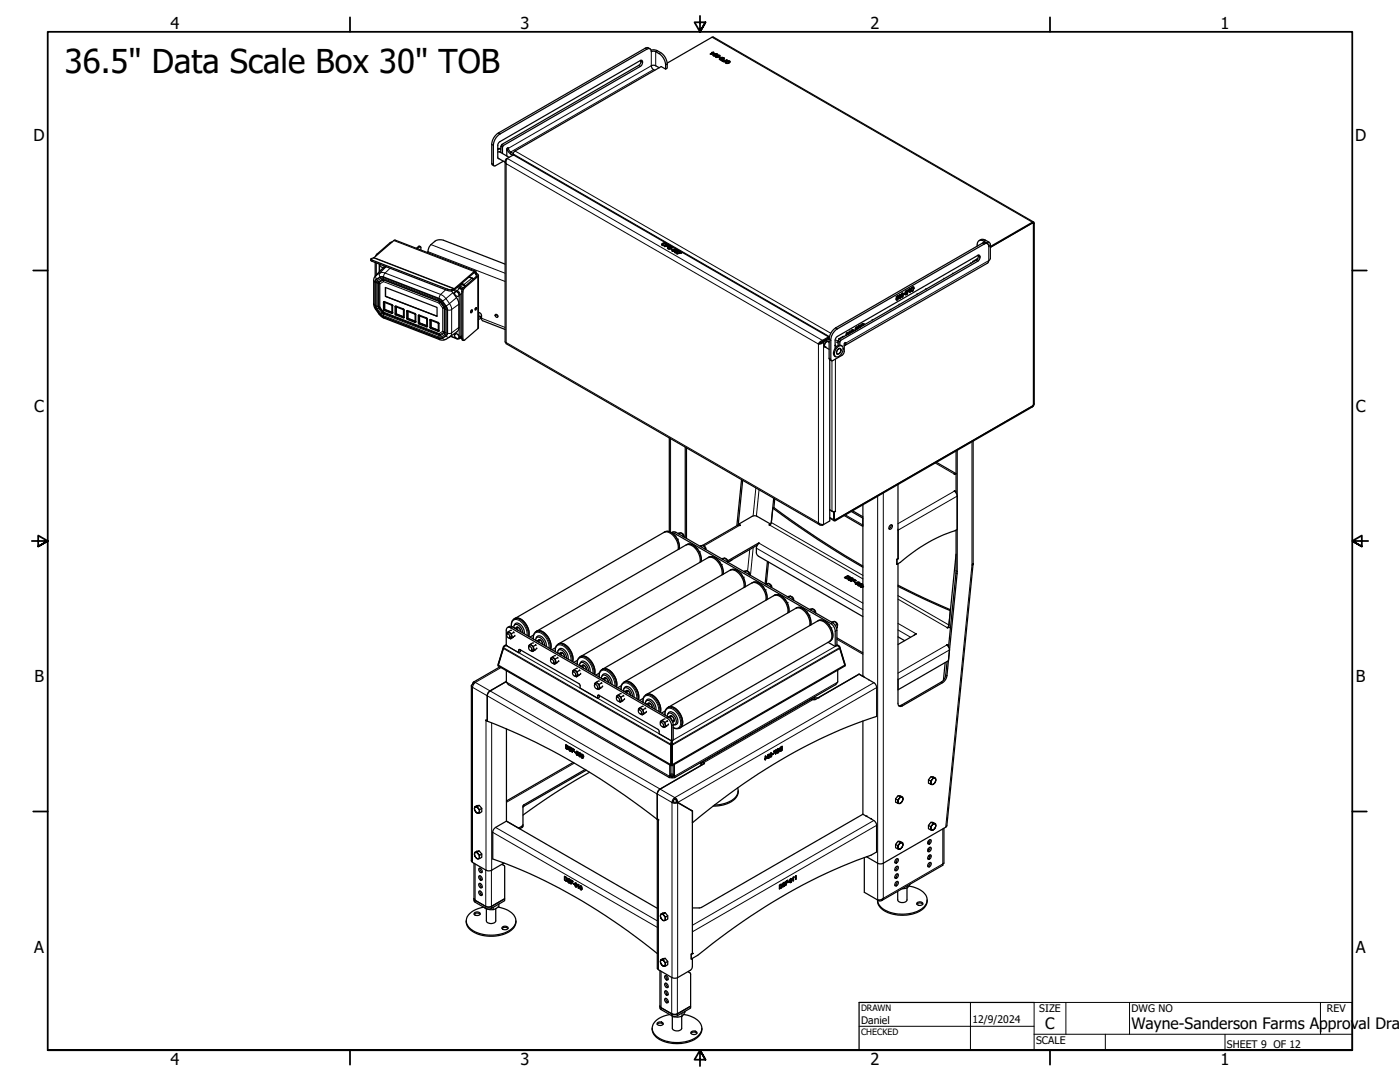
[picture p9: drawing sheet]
<svg xmlns="http://www.w3.org/2000/svg" width="559mm" height="432mm" viewBox="0 0 559 432" stroke-linecap="round" stroke-linejoin="round" font-family="sans-serif">
<defs><g id="words">
<text font-size="13.1" x="25.9" y="29.1">36.5&quot; Data Scale Box 30&quot; TOB</text>
<g font-size="6.6">
<text x="68.1" y="11.7">4</text>
<text x="207.8" y="11.7">3</text>
<text x="347.5" y="11.7">2</text>
<text x="487.2" y="11.7">1</text>
<text x="13.4" y="56.4">D</text>
<text x="540.9" y="56.4">D</text>
<text x="13.7" y="164.3">C</text>
<text x="541.2" y="164.3">C</text>
<text x="13.7" y="272.3">B</text>
<text x="541.2" y="272.3">B</text>
<text x="13.7" y="380.2">A</text>
<text x="541.2" y="380.2">A</text>
<text x="68.1" y="424.9">4</text>
<text x="207.8" y="424.9">3</text>
<text x="347.5" y="424.9">2</text>
<text x="487.2" y="424.9">1</text>
</g>
<g font-size="6.3">
<text x="417.2" y="410.6">C</text>
<text x="451.6" y="410.7">Wayne-Sanderson Farms Approval Dra</text>
</g>
<g font-size="4.2">
<text x="414.8" y="403.9">SIZE</text>
<text x="451.6" y="403.9">DWG NO</text>
<text x="529.7" y="403.9">REV</text>
<text x="343.7" y="408.8">Daniel</text>
<text x="388.1" y="408.2">12/9/2024</text>
<text x="413.5" y="416.6">SCALE</text>
<text x="489.7" y="418.3">SHEET 9 OF 12</text>
</g>
<g font-size="3.5">
<text x="343.7" y="403.4">DRAWN</text>
<text x="343.7" y="412.9">CHECKED</text>
</g>
</g></defs>
<!-- layer: Visible Narrow (ANSI) -->
<g fill="none" stroke="#000" stroke-width=".4">
<path d="M257.6 19.2l.6 .4M284.2 14.9l127.9 73.8-.1 .3M254.9 26.1l.7 .4M255.8 24.6l.7 .4M255.8 24.3l.7 .4M260 20.6v5.6l-57 33-.4-.2M260.8 27.8l-57 32.9v.8M262.4 20.2l-.7 .4v5.6M263.7 21l-.7 .4M266.3 25.5l-.6 .4M196.3 57.6l.6 .4M198.9 53.1l.7 .4"/>
<path d="M196.3 65.2l.6 .4M202 65.3l124.7 72v71.3l-124.7-71.9zM202.5 63.2l125.8 72.7M204.9 61.5l126.2 72.8M205.6 60.3l126 72.7M157.2 96l32.1 12.4M167 98.4l.5 .1M172 97.6l29.6 11.4M392.2 97l.7 .4M393.3 95.8l-.6 .4M394.7 96.6l-.7 .6M394.7 98.4v5.6l-57.1 32.9-.3-.2"/>
<path d="M412.5 89.2v.1M412.8 89.1l-.3 .2M148.6 103.8l-.1 .5M149.1 102.9l32.1 12.4M149.2 111.9l.5 .6M149.3 102.8l32.1 12.4M149.7 112.6h.1M149.8 112.6v9.4M149.8 110.1l.4-.2-.2 .7 .3 1-.5 1M150.2 112.8l.6 .1M150.2 112.8v9.3M150.5 101.4l.3 .1"/>
<path d="M150.6 112l-.4 .8M150.6 112a.49 .49 0 0 1 .4 .4 .49 .49 0 0 1-.2 .5M150.8 112.9v9.3h.4M150.8 112.9l.4 .1M151.2 112.9l.4 .4M151.4 112.6l.2 .7M151.5 105.4v3M151.6 109l-.2 .7 .3 1M151.6 109l1-.3 1.1 .3-.7 1.7h-1.3M151.6 113.3v9.3M151.7 110.7l-1.4 .9M152 111.2l.5 .4"/>
<path d="M152 111.2l-1.4 .8M152.5 111.6l.6 .8M152.5 111.6l-1.5 .8 .4 .2M152.6 107.4l-2.4 2.5 1.4-.9M153 111.1l-1 .1M153 111.1l.1 .4-.6 .1M153 110.7l22.2 8.6M153 111.1l22.2 8.6M153.1 112.4v-.9l22.2 8.6M153.1 112.4l22.2 8.6M153.1 112.4l-1.5 .9M154 106.5l-2.4 2.5"/>
<path d="M155.7 107.1l-2 1.9 22.2 8.5 2-1.9M170.8 100.4l30.8 11.9M175.2 119.7l.9 .8M175.2 119.7l.1 .4M178 119.2l-1.6 1.1M178 119.2l-1.3-1.2a.81 .81 0 0 0-1-.3 .81 .81 0 0 0-.4 1l-.1 .6 1.2 1M178.6 115.4l-.1 .5M180.3 115.6l-.1 .5M180.8 116.8l-2.8 2.4M180.9 115.8l1.4 .5M182.1 116.3l-.7 .6M182.2 118.8l-2.8 2.3-1.4-1.9"/>
<path d="M182.4 114.7l1 .4-.9 .9-1.1-.4M182.5 116a1.42 1.42 0 0 1 1 1.7l-1.2-1.4zM182.8 114.4l.8 .3M182.9 114.3l.7 .3M183.3 117.7v16.8M184.1 113.2l.5 .2-.1 .1M184.3 117.2l-.6 .4v16.8l.6-.4M184.3 116.3l.4 .2M184.4 113.5l-.7 .7-.5-.2M184.5 115.4l-.9-.7-.2 .4 1 .8M184.7 113.3l1 .8M184.9 114.9l-1.2-.7-.1 .4 1 .7"/>
<path d="M185 114.8l.5 .1M187.1 110.6l1.2 .5-3.1 2.5M188.6 111l-.3 .1 .6 .3M189.2 108.9l.6 .2M190 109.4v1M190.7 110.3v20.9M389.6 103.9l.7 .3M390.5 102.3l.6 .4M390.5 102l.6 .4M149.2 121.2l1.1 2.2M150.2 122.1l.4 1.1M150.2 122.1a.7 .7 0 0 1 .8 .8"/>
<path d="M150.2 123.4l-.2 .1M150.2 123.4h.1M150.3 123.4l1.4 1.9M150.6 123.2l1.4 2M151 122.9l-.4 .3M151 122.9l1.5 2M151.2 122.2l.4 .4M151.6 122.6l-.6 .3M151.6 122.6l1.5 1.9M151.7 125.4l1.3 1M151.7 125.4l-.3 .1M152 125.2l1 .7"/>
<path d="M152.5 124.9l-.5 .3M152.5 124.9a.66 .66 0 0 1 .5 1M153 126.4h.1M153 126.4l22.2 8.5M153 125.9l22.2 8.6M153.1 126.4l.2 .6M153.1 123.5l.3 .1M153.1 124.5l-.6 .4M153.1 124.5l.1 .5M153.1 120.6h.3M153.1 124.5l22.2 8.6 1.4-.9M153.2 125l-.1 .3 22.2 8.6 .1-.4"/>
<path d="M153.4 120.6h.1M153.4 120.6l.1 2.8M153.4 123.6l3 1.2-.1 .3M153.4 123.6v.3M153.4 120.4v.2M153.4 123.6l3 1M153.5 123.4h.1M153.5 120.7v2.7M153.6 120.7v2.7l2.8 1.1M156.4 121.5l-.1 .3M156.4 124.7l.3 .1M156.4 121.9l.3 .1"/>
<path d="M157.7 122.4h.3M157.7 125.3l.3 .1M158 122.4v3l.1-.2M158 122.4h.1M158 125.4l3 1.1v.4M158 122.2v.2M158 125.4v.3M158 125.4l3 1M158.1 125.2h.1M158.1 122.5v2.7M158.2 122.5v2.7l2.8 1.1M161 123.3v.3"/>
<path d="M161 123.7h.3M161 126.6h.3M162.3 124.2h.3M162.3 127.1h.3M162.7 123.9l-.1 3.2M162.7 127.2l-.1 .3M162.8 127h.1M162.8 124.2v2.8M162.8 127l-.2 .1M162.9 124.3v2.7l2.8 1.1M165.6 125.1v.2M165.6 128.4v.3"/>
<path d="M165.7 128.2l-3-1 2.9 1.2M165.7 125.5h.2M165.7 128.4h.2M165.7 128.3l-.1 .1M167 126h.3M167 128.9h.3M167.3 126v2.9M167.3 125.7v.3M167.3 129v.3M167.4 128.8h.1M167.4 126v2.8M167.4 128.8l-.1 .1"/>
<path d="M167.5 126.1v2.7l2.8 1.1M170.3 126.9l-.1 .2M170.3 130.2l-.1 .2M170.3 130l-3-1 3 1.2M170.3 127.2l.3 .1M170.3 130.2h.3M170.3 130.1v.1M171.6 127.7l.3 .1M171.6 130.7h.3M171.9 127.8v2.9M171.9 127.8h.1M171.9 127.5v.3"/>
<path d="M171.9 130.8v.3M171.9 130.8l3 1M171.9 130.8l3 1.1M172 130.6h.1M172 127.8v2.8M172 130.6l-.1 .1M172.1 127.9v2.7l2.8 1.1M174.9 128.7v.2M174.9 131.9v.3M174.9 129l.3 .1M174.9 132h.3M174.9 131.9h.1"/>
<path d="M175.2 134.9l.3 .6M175.2 134.9l1.4 .1M175.3 120.1l.6 .5 .2-.1M175.3 121l.6-.4 1.4 2M175.3 120.1l.1 .2M175.3 121l1.4 1.9M175.4 120.3l-.1 .7M175.8 133.5l.1 .4M175.8 133.5l-.5-.4 .1 .4M175.9 133.9l.2 .6M175.9 133.9a.47 .47 0 0 0-.6 0 .47 .47 0 0 0-.1 .6M176.1 134.5h-.9"/>
<path d="M176.1 120.5l1.5 1.9M176.4 120.3l1.5 2M176.6 134.9l.7 .6 .6-.1M176.7 132.2l.6 .8-1.4 .9M176.7 132.2l.9 .4M176.7 122.9l.9 .4v9.3M176.7 122.9v9.3M177.3 122.6l.7 .9M177.3 122.6l-.6 .3M177.6 132.6l.4 .2M177.6 132.6l-.3 .4 .3 .6M177.6 122.4l.4 1.1"/>
<path d="M177.6 122.4l-.3 .2M177.6 133.6l-1.5 .9M177.9 134.1l1 .6 .5-.2M177.9 134.1l.5-1.1 1.1 .1 .8-.3-.2 1-.6 .6M177.9 134.1l-1.5 .8M178 132.8l-.4 .8M178 123.5v9.3M178.4 123.7v9.3M180 134.2l2.3 .9M180.3 123.5l-.8 .3-1.1-.1M180.3 123.5l-.4-1.5a.7 .7 0 0 0-.6-.7 .7 .7 0 0 0-.8 .5l-.6 .5 .5 1.4M180.3 123.5v9.3l2.9-2.1"/>
<path d="M182.1 133.2l-.7 .6M183.2 121.4l-2.9 2.1M183.3 134.5l.4-.1-.3 .7M183.3 134.5a.65 .65 0 0 1-1 .6l.1 .1M183.8 134.8h.5M184.3 134.7h-.3M184.3 135.1l.4 .2M191.1 126.1l.7 .3v.7M191.1 125.9l-.1 .1M191.1 124.8l-.1 .1M192.2 127l9.4 3.7M328.6 136.1h.1"/>
<path d="M328.7 136.6v72.7M329.5 135.6h.1M330.9 135.4l.7 .4M333.3 137.8l.1 .2M333.6 130.8l.6 .4M330.9 143l.7 .4M332.1 144v60M333.4 143.3v60.7M267.7 175v37.3M387.9 176.3v49.2l-10.4 104.6M412.1 162.1v.3M412.5 161.3h.1"/>
<path d="M412.8 161.2l-.3 .1M301.7 194.7l-1.1 11.2M303 195.4l-1.1 10.5M350.3 198v161.2M352.6 196.7v161.8l23.7-13.7v-14M373.3 184.8l7.6 4.5M380.9 196l-22.5 13M381.1 195.9v.2M382.1 198l-23.7 13.6M265.4 212.2a4.6 4.6 0 0 1 5.1 3.5l.5 1.5v1.9M269.8 212.4l-.6 .4M274.2 217.3a4.1 4.1 0 0 1 4.8 2.9 5.9 5.9 0 0 1 .8 4"/>
<path d="M295.2 209.7l-14.2 8.2M295.4 209.5v.2M299.3 219.3l-.9 8.7M300.6 218.5l-1.1 11.1M301.9 218.8l42.5 24.5M302.8 216.7v.3M303 216.8l41.4 23.9M307 209.4v.1M307.2 209.5l37.2 21.5M307.9 208.5l36.5 21.1M331.2 206.5l1.5 .9 .3-.2M332.9 204.2l-.2 .1"/>
<path d="M333 204.3l-.3 .2M333.3 204l.1 .1M333.4 207.5v.3M337.4 205.5l7 4M282.9 222.4a3.9 3.9 0 0 1 4.5 2.3 6.5 6.5 0 0 1 1.1 4.5M291.7 227.4a4.6 4.6 0 0 1 5.1 3.4l.5 1.6v1.9M291.7 223.7h.1M300.5 232.5a4.5 4.5 0 0 1 5 3.4l.5 1.6v1.8M309.2 237.5a4.5 4.5 0 0 1 5.1 3.4l.5 1.6v1.9M339.3 230.7h.1M358.4 239.1l19.7 11.5M358.4 237.7l20.4 11.7"/>
<path d="M381.6 228.7l.4 .3M381.6 227.8l.5 .3M200.9 258.8l66.9 38.6M200.9 258.4l66.9 38.6M202.1 257.6l66 38.1 65.9-38.1M204.2 250a2.06 2.06 0 0 1 .8-2.6 2.06 2.06 0 0 1 2.7 .5 6.8 6.8 0 0 1 2.7 5.6M204.5 250.2l-.7 .3M205.1 247.1a4.3 4.3 0 0 1 4.9 3.1l.7 2.1v1.5M205.8 250.8a.93 .93 0 0 1 1.1-.6 .93 .93 0 0 1 .7 1l.3 .9M206.3 250.3l-.2 .6M207.5 259.2l-.5 .3M212.9 255.1a2.05 2.05 0 0 1 .9-2.6 2.05 2.05 0 0 1 2.6 .5 6.8 6.8 0 0 1 2.7 5.6"/>
<path d="M213.9 252.1a4.1 4.1 0 0 1 4.6 2.6 5.9 5.9 0 0 1 1 4.1M214.6 255.8a.83 .83 0 0 1 .9-.6 .83 .83 0 0 1 .7 .8l.4 1.1M215.1 255.4l-.3 .5M222.6 257.2a4.7 4.7 0 0 1 5.2 3.6l.5 1.6-.1 1.5M318 242.6a4.6 4.6 0 0 1 5 3.4l.6 2.1-.1 1.3M326.7 247.6a4 4 0 0 1 4.6 2.5 4.4 4.4 0 0 1 .1 5.7M332.3 248.5l-.7 .4M334 255.1l10.4 6M334 251.5l-.6 .4M335.2 258.8l-66.9 38.6M335.2 258.4l-66.9 38.6M358.4 248.8l7.1 4.1v.2"/>
<path d="M358.4 251.4l5.1 2.9M377.9 257.4l-19.5 11.2M378.1 257.3v.3M379 259.4l-20.5 11.8M189.1 272.2v.7M200 266.4l-10.3 5.9 79.6 46 79.5-45.8M202.2 272.2l65.1 37.6M221.7 260.1a2.06 2.06 0 0 1 .9-2.5 2.06 2.06 0 0 1 2.6 .4 6.6 6.6 0 0 1 2.7 5.7M223.3 260.9a.83 .83 0 0 1 .9-.6 .83 .83 0 0 1 .8 .8l.4 1.1M223.8 260.5l-.2 .5M230.5 265.1a2.04 2.04 0 0 1 .8-2.5 2.04 2.04 0 0 1 2.7 .5 6.7 6.7 0 0 1 2.6 5.6M231.4 262.2a4.7 4.7 0 0 1 5.2 3.7l.4 1.6v1.5"/>
<path d="M232.1 265.9a.93 .93 0 0 1 1.1-.5 .93 .93 0 0 1 .7 1l.2 .9M232.6 265.5l-.3 .5M239 277.4l-.4 .3M239.2 270.2a2.05 2.05 0 0 1 .9-2.5 2.05 2.05 0 0 1 2.6 .4 6.8 6.8 0 0 1 2.7 5.7M240.2 267.3a4.1 4.1 0 0 1 4.6 2.5 6.5 6.5 0 0 1 1 4.2M240.9 271a.93 .93 0 0 1 1.1-.5 .93 .93 0 0 1 .6 .9l.3 .9M241.3 270.5l-.2 .6M248 275.3a2.06 2.06 0 0 1 .8-2.6 2.06 2.06 0 0 1 2.7 .5 6.8 6.8 0 0 1 2.6 5.6M248.9 272.3a4 4 0 0 1 4.6 2.6 6.6 6.6 0 0 1 1 4.1M249.6 276a.93 .93 0 0 1 1.1-.5 .93 .93 0 0 1 .7 1l.2 .9M250.1 275.6l-.3 .6M257.7 277.4a4.6 4.6 0 0 1 5.1 3.6l.5 1.6v1.5"/>
<path d="M324.6 279.2l-43.6 25.1v.5M325 278.1v.9M334.3 272.2l-65.1 37.6M349.9 274.4l-79.4 45.8M375.7 272.2l.5 .3M377.5 269.4l.5 .3M194.2 287.4l-.2 .2v59.7M196.3 288.5v58.8M256.7 280.3a2.06 2.06 0 0 1 .9-2.5 2.06 2.06 0 0 1 2.6 .4 6.8 6.8 0 0 1 2.7 5.7M258.4 281.1a.83 .83 0 0 1 .9-.6 .83 .83 0 0 1 .7 .8l.4 1.1M258.8 280.7l-.2 .5M265.5 285.4a2.11 2.11 0 0 1 1.1-2.7 2.11 2.11 0 0 1 2.7 .9 5.6 5.6 0 0 1 1.8 6.6l-.9 .5-1.5-.4"/>
<path d="M266.4 282.4a4.6 4.6 0 0 1 5.1 3.6 3.8 3.8 0 0 1-.4 4.6M266.9 286.2l-.6 .4M267.1 286.1a.95 .95 0 0 1 1.1-.5 .95 .95 0 0 1 .7 1 .9 .9 0 0 1 .3 .9 .9 .9 0 0 1-.7 .7M267.6 285.7l-.3 .6M268 296.1h.1M268.4 287.9h.5M268.7 289.3l-.6 .3M294.1 296v.2M359.7 281.4l.5 .3M229.2 304.6l-27.1 15.6M262.3 316.9h.1M263.5 314.9h.1"/>
<path d="M267.6 309.3l-.1 .3M267.6 309.3l-.3 .2M267.8 309.5l.4 .3M267.8 309.2l-.2 .1M268.7 309.2l.2 .1M268.7 309.5l-.4 .3M268.9 309.3v.3M268.9 309.3l.3 .2M270.1 318.9v1.1M279.2 304.6h.7M279.9 305l.4 .2M281.1 304.3v.5"/>
<path d="M196.7 332.2l65.7 37.9M197.8 330.2l64.6 37.3M208.4 329.7v.5M209.1 321.2v.5M262.9 327.2l-.1 59.8M270.5 320.3v69.8M348.8 327.4l-72.4 41.9M349.9 329.4l-73.5 42.5M188.6 344.2v-69.9l79.6 46v69.8M189.7 344.8v15.2M193.9 347.2v15.3M196.1 347.3v15.2"/>
<path d="M263.9 387.6v15.3M268.1 390.1v15.2M270.4 390.2v15.1"/>
</g>
<!-- layer: Visible (ANSI) -->
<g fill="none" stroke="#000" stroke-width=".49">
<path d="M259.5 19.5l-1.2-.5-.7 .2-58.7 33.9a5.7 5.7 0 0 0-2.6 4.5v7.8l.9 .8M255.8 24.1a1.97 1.97 0 0 1-.9 2l-54.6 31.5M259.9 20l1.1-.1 1.4 .3a6.1 6.1 0 0 1 3.7 4l.2 3-.6 .4M263.1 27l-1.4-.8a1.24 1.24 0 0 0-1.7 .3l.5 .9 .8 .6M266.3 25.2l18.4-10.4 127.9 73.8M283.5 21.6l1.3-.8-.2 .3 .6 .3zM284.3 21.1l-.8 .5M284.6 21.1l.6 .3M284.7 21.9a.78 .78 0 0 1 .7-.6 .78 .78 0 0 1 .7 .6 .78 .78 0 0 1-.7 .5 .78 .78 0 0 1-.7-.5zM284.9 21.4l-.5-.2-.5 .3 1-.1-1 .1M284.9 20.9l-.8 .1M285.7 22.4l.6-.3a.52 .52 0 0 1 .7-.2 .52 .52 0 0 1 .2 .7 .52 .52 0 0 1-.7 .3h-.7z"/>
<path d="M286 21.7a.61 .61 0 0 1-.5 .5 .61 .61 0 0 1-.6-.3 .51 .51 0 0 1 .5-.4 .51 .51 0 0 1 .5 .4l-.6 .3-.5-.2M286.2 21.7a.95 .95 0 0 0-1.6 .4M287 22.3a.64 .64 0 0 1-.5 .5 .64 .64 0 0 1-.6-.3 .58 .58 0 0 1 .5-.4 .58 .58 0 0 1 .5 .3l-.7 .4-.4-.2M287 22.8l.6 .1zM287 22.8l.6 .1M287.2 22.3a1.03 1.03 0 0 0-1.6 .3M287.3 23.4l-.2 .2M287.3 23.4l.2 .1M287.3 23.4a.51 .51 0 0 0 .4 .6 .51 .51 0 0 0 .6-.4M287.4 23.6l.7 .1M287.4 23.6h.1M287.5 23.5l-.1 .1"/>
<path d="M287.7 23.2l.4 .6-.7-.2M287.7 23.2h.1M287.9 23.2l.1 .1M288 23.3a.34 .34 0 0 1 .4-.2 .34 .34 0 0 1 .2 .4M288 23.3l.3 .3M288 24.2l.9 .4 .4-.3M288 24.2l.9 .4 .4-.3-.4-.4 .6 .3 .8-.2-1.4 .7zM288.3 23.6l.1 .1M288.7 24l.8 .2 .8-.2M288.7 23.1l-.7-.2-.3 .3M288.7 23.1l.3 .3M288.7 23.1l.3 .3-.4 .1"/>
<path d="M288.8 23.4l-.2 .1M289.6 24.7l-.1 .2M289.6 24.7l.2 .1M291.1 24.4l-.9 .1a.5 .5 0 0 1 .7-.1 .5 .5 0 0 1 .1 .7 .5 .5 0 0 1-.7 .1l-.5-.2v-.2M291.1 24.7a.78 .78 0 0 1-1.4 .2M291.1 24.4l.2 .3M291.1 24.4l.1 .1a.83 .83 0 0 1-.7 .8 .83 .83 0 0 1-.9-.6M198.7 59.3l1.2 .1-1.2 .4M199.9 58.4v2.5M200.3 57.6l.7 .4-.4 .8-.7-.4zM200.6 58.8v2.5M201 58l54.6-31.5 .8-1a.77 .77 0 0 0 .1-1 .77 .77 0 0 0-.9-.3l-56.2 32.5-.7 1.1v5.1l.5 .5"/>
<path d="M202.4 59.3a3.8 3.8 0 0 0 2.3 2.6M198.8 63.1l2.8 1.6M199.3 60.5l3.9 2.3M199.6 60.7h-.9M201.6 64.4v72.1l.4 .2v.4l125.3 72.4M202.5 63.2l-.5 1v1.1a1.24 1.24 0 0 1 0-1.8M202.5 63.2l-.5 .3 .2 .1M202.5 63.2l2.4-1.4 125.9 72.6M204.9 61.8l.2-1.1 .5-.4 58.3-33.7 1.8 1v-1.7a5.9 5.9 0 0 0-2.7-4.5l-1.7-.9-1.3 .1a1.06 1.06 0 0 0-.5-1.1 1.06 1.06 0 0 0-1.3 .1l-58.6 33.9a5.8 5.8 0 0 0-2.7 4.5l.1 8 .6 .2 3.3-1.9M204.9 61.3l-1.5-.9-.4-1.2a.39 .39 0 0 0-.6-.2 .39 .39 0 0 0-.1 .5v2.8M156.6 96.5l-.9 .3-5.4 4.8-.4 .7M166.6 99.2l1.3-.8 .1 1.4"/>
<path d="M167.8 98.4l-.7-.2-.9 .9M264.3 97.6l1 .3M265.2 98.4l1.3-.8 .9 .5-.9-.3-.4 .2 .5 .5-.6-.4zM265.3 97.9h.1M265.6 97.6h.3a.85 .85 0 0 0-.9-.6 .85 .85 0 0 0-.8 .9h1.2M265.6 97.6a.6 .6 0 0 0-.7-.4 .6 .6 0 0 0-.4 .6l.8 .1M265.7 97.4l-.1 .2M265.9 97.4a1.09 1.09 0 0 0-1.8 .2M266.1 98l.6 .4M266.6 99l.6 .3 .3-.2M266.6 98.7l-.2 .3M266.6 98.7a.58 .58 0 0 0 .4 .8 .58 .58 0 0 0 .7-.4v-.1"/>
<path d="M266.6 98.7l.2 .1M266.8 98.8a.34 .34 0 0 0 .2 .5 .34 .34 0 0 0 .4-.3l-.2-.2a.49 .49 0 0 1 .5-.4 .49 .49 0 0 1 .4 .6l-.1-.1M267.1 98.6l.6-.2 .6 .4M267.3 98.6l.1 .1M267.4 98.1l-.9-.5-1.3 .8M267.4 98.7l.4-.2 .2 .4M267.4 98.7l.3 .3M267.7 99v.1M267.8 99.4l.6 .2zM267.8 99.4l.6 .2M268.1 98.7l-.1 .2M268.3 99.9a.8 .8 0 0 1 .7-.5 .8 .8 0 0 1 .8 .4 .78 .78 0 0 1-.8 .6 .78 .78 0 0 1-.7-.5z"/>
<path d="M269.6 99.7l-.3 .3 .3-.2a.54 .54 0 0 0-.7-.2 .54 .54 0 0 0-.3 .6l.7-.2h-.9M269.8 99.7a.99 .99 0 0 0-1.6 .3M390.8 96l1.5-.5 2.4 1.1a.97 .97 0 0 1 .6 .9 .97 .97 0 0 1-.6 .9 1.07 1.07 0 0 0-.6-1.2 1.07 1.07 0 0 0-1.2 .2l-58.7 33.8a5.7 5.7 0 0 0-2.6 4.6v7.8l.5 .4 4.4-2.5 .5-1.2v-3.2l.4-.4a.82 .82 0 0 1-.4 1.3M394.1 97.2l-1.1-.5-.8 .3-58.6 33.8a5.9 5.9 0 0 0-2.7 4.6v7.8l.3 .3M394.3 97.4l-1.6-1.2a1.71 1.71 0 0 0-2.1 0 1.71 1.71 0 0 0-.6 2M395.3 98.4l16.8-9.7h.6l.1 72.5-.2 .7-.5 .5-78.7 45.4-.3 .1-.3-.3-.1-3.2-1.5-.9 1.3 .7 1-.2-.5 .4v2.8l.5 .2M395.3 98.7l16.8-9.7 .4 .1-.1 72.6-79 45.8M395.3 97.5v5.6l-1.1 1.9-57 32.9M412.3 88.9l.1 .1M148 103.4v.5l.3 .3 31 11.9 1.9-.4 8.1-6.9h.4l.1 .6 .6 .4-.1 .4-5.4 4.7-.5 1-.1 19.2 .2 .5 .5 .3M149.8 104.8v5.4M149.8 110.1l-.6 1.6v9.8l.4 1.5 2.4 3.2 1 .7 23.1 8.8h1.2l2.1-1.2 2.9-2 .8-1.1v-10.9l-.6-1.3-2.4-3.1"/>
<path d="M150.1 111.5l1.9-1.1 .9 .1 22.9 8.9 2.7 3.7 .1 9.9-.2 .8-1.9 1.2h-1.3l-22.7-8.8-2.4-3-.4-1.1v-9.5zM150.2 105v4.7M151.2 112.9l.2 9.8M151.4 105.4v3.1M151.6 105.5a1 1 0 0 0 .6 1.1 1 1 0 0 0 1.2-.4M153.8 114.7v3.6l20.6 7.9M153.8 114.7l20.6 8v3.5l-20.6-7.9zM154.1 106.5h-.1a11.1 11.1 0 0 0-4.2 3.6M170.8 100.9l.6-2.5 2.2-2.1a3.7 3.7 0 0 1 3.4-.4l24.6 9.5M181.5 116.5a1.09 1.09 0 0 1 1.4 .3 1.09 1.09 0 0 1-.1 1.5 1.37 1.37 0 0 1-1.3-1.8zM182.7 116.6l.4 .5M184.2 113.1l1.6 1"/>
<path d="M185.6 114.3l-1.6-1 1.5 1M187.3 110.5l1.7 .8M189.8 108.2l-32.2-12.4-8.3 7-1.2 .5 .5 .5 31.1 11.8 1.7-.4 7.9-6.8a.55 .55 0 0 1 .7 0 .55 .55 0 0 1 .1 .7 .73 .73 0 0 1 .7 .4 .73 .73 0 0 1-.1 .8l-5.2 4.6-.7 1.1-.1 19.3 .4 .6 5.9-5v-21M190.1 109.1l-.3 .3M269.3 100.5a.81 .81 0 0 1 .7-.6 .81 .81 0 0 1 .8 .5 .81 .81 0 0 1-.8 .6 .81 .81 0 0 1-.7-.5zM270.6 100.3l-.3 .3 .2-.2a.53 .53 0 0 0-.6-.2 .53 .53 0 0 0-.3 .6l.7-.2h-.9M270.6 100.3h.1M270.8 100.3a.99 .99 0 0 0-1.6 .3M271.1 100.5l1 .4M271.8 100.9l-1.6 .3M271.8 100.9l-.7-.4 .2-.1 .8 .5-1.9 .3M358.2 118.3l-.5 .2"/>
<path d="M358.3 118.8l-.3 .1-.1 .6M358.3 118.8h-.2a.34 .34 0 0 0-.3 .4 .34 .34 0 0 0 .3 .3l.4-.5M358.4 118l-.1 .8M358.4 118l-.7 .4 .5-.1 .1 .3a.54 .54 0 0 0-.7 .4 .54 .54 0 0 0 .5 .7l.4-.7M358.5 119l-.3 .6-.4 .1M358.9 117.7h.1a.73 .73 0 0 1 .7 .6 .73 .73 0 0 1-.6 .8l-.4-.2zM359.1 117.8l-.3 .7M359.2 117.7l.1 .1a.6 .6 0 0 1 .1 .7 .6 .6 0 0 1-.6 .3v-.3l.1 .4M359.3 117.5a1.02 1.02 0 0 1-.5 1.6M360 117.1a.73 .73 0 0 1 .6 .6 .73 .73 0 0 1-.5 .8h-.3l-.1-.4zM360.1 117.2l-.3 .7M360.2 117.2h.1a.62 .62 0 0 1 .1 .7 .62 .62 0 0 1-.6 .4v-.4l.1 .5"/>
<path d="M360.3 116.9a.96 .96 0 0 1-.5 1.6M361.1 117.2l-.5 .4M361.5 116.6l.6-.5-.8 1.1a.53 .53 0 0 0 .7 .4 .53 .53 0 0 0 .3-.8v-.1M361.5 116.6l-.2 .1a.53 .53 0 0 1 .2-.7 .53 .53 0 0 1 .7 .2l-.2 .4M361.6 116.9l-.1 .5M362 116.6l-.4 .3M362 116.1l-.5 .5M362.1 115.9l-.1 .7M362.3 116.7l-.2 .6-.7 .3M362.3 116.7l-.8 .7 .1-.5M363.1 115.4v.4l-.6 .4 .6-.2v.7M363.1 115.4l-.7 .3"/>
<path d="M363.1 116l-.6 .3M363.3 115.1l-.2 1.6M363.3 115.1l-.9 .6 .7-.3M363.7 115.8l.2 .2M363.7 115.3l.3-.4a.58 .58 0 0 1 .6 .5 .58 .58 0 0 1-.5 .6l-.4-.2M364.3 114.8l-.6 .5M364.5 114.5v.1M364.5 114.6a1.11 1.11 0 0 1-.8 1.6M364.5 114.6a.97 .97 0 0 1 .1 1.1 .97 .97 0 0 1-1 .4l.1-.3M364.5 114.6l-.5 .1-.4 .7 .1-.1M366 117.2l.2 .2M369.5 115.2l.2 .2"/>
<path d="M376.7 111.1l.2 .1M380.2 109l.2 .2M387.4 104.9l.2 .1M388.3 104.4h.1M390 103.4h.1M390.1 103.4l-1.8 1M390.5 101.8l-.1 1-.6 1-54.8 31.6M151.3 122.5l1.5 2.1M151.4 122.7l-.2-9.7 1.8-1.3 22.6 8.8 1.7 2.4v9.6l-1.9 1-22.6-8.9M151.4 122.7l1.4 1.9M152.8 124.6l.3 .3M152.8 124.6l22.8 9"/>
<path d="M153.1 120.4l3.5 1.3v3.4l-3.5-1.3zM153.4 120.6l3 1.3v2.9M157.8 122.2l3.4 1.3 .1 3.3-3.4-1.1zM158 125.4h.1M158 122.4h.1M158 122.4l3 1.2v3M161 126.6h.1M162.5 123.9l3.4 1.4v3.3l-3.5-1.3zM162.6 127.1l.1 .1M162.6 124.2l3.1 1.2-.1 3M167 125.8l3.5 1.3v3.3l-3.5-1.3zM167.3 128.9v.1"/>
<path d="M167.3 126l3 1.2v3M170.3 130.2h.1M171.7 127.6l3.4 1.2 .1 3.4-3.4-1.2zM171.9 130.7v.1M171.9 127.8l3 1.1v3.1M171.9 127.8h.1M174.9 131.9h.1M179.8 134.2l2.8 1.1h.6l1.1-.9M181.5 133.3a1.09 1.09 0 0 1 1.4 .4 1.09 1.09 0 0 1-.1 1.4 1.37 1.37 0 0 1-1.3-1.8zM182.7 133.4l.4 .5M183.7 134.9l.6 .1M188.1 123.8l-.2 .8"/>
<path d="M188.2 123.7l.1-.1a.54 .54 0 0 1 .2 .7 .54 .54 0 0 1-.6 .3zM189.8 123l-.1 .4M189.8 122.9l.1-.1a.44 .44 0 0 1 .3 .6 .44 .44 0 0 1-.6 .2zM191 124.7a1.2 1.2 0 0 1 1.2 1.2M191 127.4h.1M191.1 124.7l.1 1.7 1-.4M192.2 125.9l.3 2 9.1 3.6M192.2 126.7l-.6 .6-.6 .1M197.7 125.5a.62 .62 0 0 1 .9 .3 .62 .62 0 0 1-.4 .8l-.5-.4zM198.1 125.5l.7 .7M327 137.1l-.3 .2M327.3 136.7l.2 .2"/>
<path d="M327.6 136.6l.2 .2M328.3 135.9l-1 .6-.6 .8M328.3 136.3l-1.3 .8M328.3 136.4l-1.3 .7M328.3 136.4l.4 .2M328.7 136.6l-1 .6-1 .1M330.7 136.4a1.29 1.29 0 0 0-1.4 .6 1.29 1.29 0 0 0 .2 1.5M330.8 134.4v.5l-2.5 1.4v-.4M330.8 134.4l-2.5 1.5M330.9 136.6a1.31 1.31 0 0 0-1.5 .3 1.31 1.31 0 0 0-.1 1.6l1.6 .9M330.9 135.3l-2.2 1.3M331 135l-2.7 1.4"/>
<path d="M333.3 137.8l.7 .5M333.9 136.5l.6 .4M333.9 135.8l.6 .4M334.2 138.6a1.31 1.31 0 0 1 1.8-.5 1.31 1.31 0 0 1 .4 1.8 2.52 2.52 0 0 1-3 2.4 2.75 2.75 0 0 1 .8-3.7zM334.4 139.6a.73 .73 0 0 1 1.1-.4 .73 .73 0 0 1 0 1.2 .8 .8 0 0 1-.7 .9 .8 .8 0 0 1-.9-.7zM334.5 139.4a.69 .69 0 0 1 1-.2 .69 .69 0 0 1 .1 1 .93 .93 0 0 1-.6 1 .93 .93 0 0 1-1.1-.3zM334.5 136.2v1.7M334.8 135.3h.1M335 135.4l.6 .4-.4 .7-.7-.3zM335.2 136.5v1.2M335.3 139.1h.1M335.6 135.8l54.7-31.6 .8-1a.85 .85 0 0 0 .1-.9 .85 .85 0 0 0-.7-.5l-56.3 32.5-.8 1.2-.1 3.5"/>
<path d="M336 138a2.45 2.45 0 0 0-3.3 2.4v1.1l.9 .8M336.5 134.3l-1.7 1M337.4 133.8l.2 .1M337.9 133.3l.4-.3 .1 .3-.7 .5M337.9 133.3l-.2 .1 .3-.5a.32 .32 0 0 1 .4-.2 .32 .32 0 0 1 .2 .4v.2M338 133.7h.1M338.1 133.5h.1M338.3 133.5h.1M338.3 132.9l-.4 .4M338.4 132.8l.2 .5M338.6 133.3h.1M338.7 133.2h.1"/>
<path d="M338.9 133.1h.1M339.2 132.4l-.3 .7M339.3 132.3l.1 .5M339.4 132.2l.2 .4M339.4 132.8v.1M339.6 132.6l-.4-.5-.5 1.1M339.6 132.6v.2M339.7 132.6h.1M339.9 132.5h.1M340.1 131.8l-.2 .7M340.3 131.8l.1 .4M340.4 131.6l.2 .5"/>
<path d="M340.4 132.2v.1M340.6 132.1l-.1-.5h-.4l-.4 1M340.6 132.1v.1M341.2 131.8l-.5 .3M341.5 131.2l.7-.5-.8 1M341.5 131.2l-.1 .1a.51 .51 0 0 1 .2-.7 .51 .51 0 0 1 .7 .2l-.2 .4M342.1 131.2l-.3 .3M342.1 130.7l-.6 .5M342.2 130.5l-.1 .7M343.2 130v.4l-.6 .6 .6-.3-.6 .3M343.2 130l-.7 .4M343.4 129.7v.9v-.9l-.9 .7 .7-.4"/>
<path d="M344.5 129.3l-.7 .6M344.6 129.2l.2 .3-.2-.3h-.4l-.4 .7M344.6 129.8l-.3-.5-.5 .6M344.6 129.8v.1M344.6 129.6l.2 .1M348.1 127.6l.2 .1M355.3 123.4l.2 .1M358.8 121.4l.2 .1M331.2 143.5l.7 .4M331.2 143.5v64.4l-2.5 1.4M334 141.2l.2 .1M267.2 174.8v37.3"/>
<path d="M273.5 178.4v36.2M274 178.7v36.1M381.6 180v16.7M382.1 179.7v48.8l-4.2 41.5-.4 1.1-1 1.2-16.3 9.4a1.07 1.07 0 0 1-1.2 .1 1.07 1.07 0 0 1-.6-1.1v-55.7l-.4 .2v-2l.4-.2M388.4 176v48.9M296 191.4l-1.9 18.4M296.4 191.7l-1.8 17.8M308.8 198.8l-1 9.9M309.2 199.1l-.3 3.5M358.4 193.4v29.6M373.8 184.5l7.8 4.5-.6 .3 .6-.2M381.6 196.1l-.7-.1 .8 .8 .4 1.2v13.3a65.3 65.3 0 0 0-22.8 13.1l-1.3 .8"/>
<path d="M265.2 212.4a3.9 3.9 0 0 1 5 2.4l1 2.8-.1 1.5M268.1 212.6l.9-.4 .8 .2 62.5 36.1M268.1 212.6l1.1 .2 62.4 36.1a3.8 3.8 0 0 1 1.8 3v6.1l.6-.4v-6.1a4 4 0 0 0-1.7-3M269.8 213.9l-.2 .1M270.7 219.3a6.4 6.4 0 0 0-5-7.1l-60.2 34.6M270.7 212.9l.3-.1a1.39 1.39 0 0 1 1.9 1.4M270.8 215.2l-.3 .1M271.8 212.6l-.9 .5M272.1 212.8l.8 .6 .1 .9M272.8 213.8l-.3 .2M274 217.4a3.9 3.9 0 0 1 5 2.5l.9 2.7-.1 1.5M278.6 219h-.2"/>
<path d="M279.4 218l.4-.2a1.45 1.45 0 0 1 1.9 1.5M280.6 217.7l-.9 .5M280.8 217.9l.8 .6 .2 .8M281.6 218.8l-.4 .2M294.8 209.2v.3M302.3 217.5l-11.8 6.8M307.5 209.1v.2M308.5 202.8a367.9 367.9 0 0 0 35.9 23.6M308.9 202.6l-.4 .2-.7 5.9-.6 .8h-.2l.5-.4-5.3-3-1.7-.1-5.7 3.2 .7 .5-1.1-.1-14 8.1M308.9 202.6a373.7 373.7 0 0 0 35.5 23.3M328.3 209.3v.3l.4-.3M328.7 209.3l-1-.1-1-.6a1.25 1.25 0 0 0 1.6 1"/>
<path d="M331.2 206.8l1.8 1M332.8 204.2h.1M332.9 204.2l.1 3 .4 .3M333.1 207.4l.1 .1M337 205.7l7.4 4.4M339.8 204.1l4.6 2.7M340.3 203.8l4.1 2.4M344.4 206.8v3M344.4 201.4v68.5l-1.5-.9-16.3 9.5-2.2 .1-.7 .6M355.2 209.7a.62 .62 0 0 1 1 0 .62 .62 0 0 1-.2 .9 .65 .65 0 0 1-.9 .6 .65 .65 0 0 1-.2-1.1zM355.7 209.4a1.4 1.4 0 0 1-.9 1.6M358.4 211.2l.1 11.8"/>
<path d="M381.6 211.6v16.6l-3.1 29.9M279.4 224.4a6.4 6.4 0 0 0-4.9-7.1l-60.3 34.6M279.5 220.2l-.3 .2M282.8 222.5a4 4 0 0 1 4.9 2.5l1 2.6-.1 1.6M287.3 224l-.1 .1M288.1 229.4a6.3 6.3 0 0 0-4.9-7l-60.2 34.5M288.1 223l.4-.2a1.44 1.44 0 0 1 1.9 1.6M288.3 225.3l-.3 .1M289.3 222.7l-.8 .5M289.6 222.9a1.23 1.23 0 0 1 .9 1.5M290.3 223.9l-.3 .2M290.5 223.8l12.5-7.1-1.1 1.8v2.2l.7 1.2 41.8 24.2"/>
<path d="M291.5 227.5a3.9 3.9 0 0 1 5 2.5l.9 2.4v1.8M292.3 223.3l-1.8 1.1M296.1 229.1l-.2 .1M296.9 228.1l.4-.2a1.44 1.44 0 0 1 1.9 1.5M296.9 234.5a6.4 6.4 0 0 0-4.9-7.1l-60.2 34.6M297 230.3l-.2 .2M298.1 227.8l-.9 .4M298.3 228a1.17 1.17 0 0 1 1 1.4M299.1 229l-.4 .1M300.2 232.6a3.9 3.9 0 0 1 5 2.5l.9 2v2.2M304.8 234.1l-.1 .1M305.7 239.5a6.4 6.4 0 0 0-5-7.1l-60.2 34.7"/>
<path d="M305.8 235.4l-.3 .1M305.9 233h.1a1.43 1.43 0 0 1 1.9 1.5M305.9 233l-.3 .2M306.3 224l-.9 9M306.7 224.3l-.8 8.7M306.8 232.8l-.8 .5M307.1 233l.8 .7 .1 .8M307.8 234l-.3 .2M309 237.6a4.1 4.1 0 0 1 5.2 2.9l.7 2v1.9M313.6 239.2l-.2 .1M314.4 238.2l.4-.2a1.43 1.43 0 0 1 1.9 1.5M315.6 237.9l-.9 .5"/>
<path d="M315.8 238.1l.9 .6 .1 .9M316.6 239l-.4 .3M337 230.5l1.4-.7 .5 .2a.8 .8 0 0 1-.3 .9 .8 .8 0 0 1-1 0zM337.4 230.5l.3 .3M337.7 230.8l.9-.2zM338.7 231l-.2 .2M338.7 231a.55 .55 0 0 0 .4 .7 .55 .55 0 0 0 .7-.4M338.7 231l.1 .1M338.7 231.2l.5 .4 .3-.2M338.8 231.1a.34 .34 0 0 0 .2 .4 .34 .34 0 0 0 .5-.2l-.3-.3a.51 .51 0 0 1 .6-.4 .51 .51 0 0 1 .4 .6h-.2M338.9 230.4l-.3 .2M338.9 230.4l-.5-.5-1 .6 .3 .3"/>
<path d="M338.9 230.3v.1M338.9 230l.2 .3M338.9 230l-.5-.2-1.4 .7M339.1 230.9l.7-.3 .6 .4M339.4 230.9v.1M339.4 231l.4-.2 .2 .4M339.4 231l.4 .3M339.5 232l1.4-.8 .9 .5-.9-.3-.4 .2 .5 .5-.7-.4zM339.8 231.3v.1M340.1 231l-.1 .2M340.5 231.6l.6 .4M341 232.3l.6 .2z"/>
<path d="M341 232.3l.6 .2M341.6 232.7l.5-.3a.51 .51 0 0 1 .7-.1 .51 .51 0 0 1 .2 .6 .51 .51 0 0 1-.7 .3h-.6l-.3-.3zM341.7 231.7l-.8-.5-1.4 .8M342.5 233.4a.71 .71 0 0 1 .7-.6 .71 .71 0 0 1 .7 .6l-1.1 .4zM342.8 232.6l-.3 .3 .3-.2a.55 .55 0 0 0-.7-.2 .55 .55 0 0 0-.3 .6l.7-.2h-.9M343 232.6a1.02 1.02 0 0 0-1.6 .3M343.5 234.1l.3 .2 .5-.2M343.5 233.8l-.2 .3M343.5 233.8l-.1 .3 .2 .3 .8-.1M343.5 233.8l.2 .1M343.8 233.2l-.3 .3 .2-.2a.55 .55 0 0 0-.6-.2 .55 .55 0 0 0-.3 .6l.7-.2h-.9M344 233.2a.99 .99 0 0 0-1.6 .3"/>
<path d="M344.2 233.8l.2 .1M344.2 233.8l-.1 .5-.5-.1 .1-.3M344.2 233.8l-.1 .1M344.4 233.4l-.4 .1 .4 .1M358 223.2h.1M358 225.2h.1M358.4 234l10.5 5.1 10.4 4.6M358.4 233.5l10.5 5.2 10.5 4.6M358.4 222.9l.1 .1M358.5 223l-.5 .2v2M381.6 221.2l-2.9 29.2M388.4 225l-10.5 104.7-25.6 14.9h-1.7l-4.7-2.7"/>
<path d="M388.4 224.9l-.5 .6zM200.9 258.8l-2.1 6.9 69 39.8v3.9l-.5 .4M200.9 258.1l.5-.4 .7-.1-1.2 .8-2.1 7M201.1 258.2l-2.2 6.9M202.1 257.3l-.8 .4M202.4 253a.94 .94 0 0 1 1 .5 .94 .94 0 0 1-.3 1.1 1.22 1.22 0 0 1-.7-1.6zM202.4 252.6a.75 .75 0 0 1 .7-.5 .75 .75 0 0 1 .7 .6l.3 .2 .1 .8a.69 .69 0 0 1 0 .9 .69 .69 0 0 1-1 0 .77 .77 0 0 0 1.1-.1 .77 .77 0 0 0-.1-1.1 1.04 1.04 0 0 0-.7-1 1.04 1.04 0 0 0-1.1 .3l-.1 .3zM202.6 250.4l.8-.5 .8 .1 62.7 36.2a3.8 3.8 0 0 1 1.8 3.1v6l-.6 .4v-6.1a4 4 0 0 0-1.8-3l-62.5-36.1a1.07 1.07 0 0 0-1.2-.1 1.07 1.07 0 0 0-.5 1.1v6.1l4.9 2.9 .1-1.3h.4l23.6 13.7 .4 .4 .1 1.3 7 4.1v-1.2l.3-.1 23.7 13.7 .5 .5v1.2l5 2.9M202.8 252.7l-.4 .3M203.8 254.4l-.5 .2M204.2 251.6l-1.2 .4M204.9 254.3l-1.1 .7"/>
<path d="M205 252.2l.2 .4M205 250.5a1.21 1.21 0 0 1 .9-1.3 1.21 1.21 0 0 1 1.4 .5 4.2 4.2 0 0 1 1.4 2.9M205.1 252.3l-1 .6M205.2 249.7a1.48 1.48 0 0 1 1.3-1.1 1.48 1.48 0 0 1 1.5 .8 4.3 4.3 0 0 1 1.2 3.5M205.3 250.6l1.3 .7M205.5 246.8a4.6 4.6 0 0 1 5.1 3.6l.5 1.7-.1 1.8a6.4 6.4 0 0 0-4.7-7.3l-.9 .3M205.5 253.5l-.1 .4M205.5 246.8a2.71 2.71 0 0 0-1.4 3.2M205.5 253.8l-1 .6M206.3 250.3a1.63 1.63 0 0 1 1.5 1.8M206.6 251.3v.1M206.6 251.3h-.1"/>
<path d="M206.7 250.3l-.1 .3M206.9 250.4l-.8 .5M207.7 259.4v.7l-.7 .4M207.8 252v.1M211.1 258.1v-.5a.73 .73 0 0 1 .8-.4 .73 .73 0 0 1 .6 .6l.4 .4a1.12 1.12 0 0 1-.2 1.7l-.7-.2a.76 .76 0 0 0 1.1-.1 .76 .76 0 0 0-.2-1.1 1.04 1.04 0 0 0-.6-1 1.04 1.04 0 0 0-1.2 .2v.4M211.1 258.1a.9 .9 0 0 1 1 .5 .9 .9 0 0 1-.2 1.1 1.15 1.15 0 0 1-.8-1.6zM211.6 257.8l-.4 .2M212.5 259.4l-.4 .2M212.9 253.4l-1.3 .8M213 256.6l-.3-.1-.9 .6M213.7 259.3l-1.2 .7M213.7 257.2l.3 .4"/>
<path d="M213.8 255.5a1.3 1.3 0 0 1 1.1-1.3 1.3 1.3 0 0 1 1.4 .9l.9 1.4 .2 1.1M213.9 257.4l-1 .6M214 254.7a1.61 1.61 0 0 1 1.5-1 1.61 1.61 0 0 1 1.5 1.1 4.1 4.1 0 0 1 1 3.2M214.1 255.7l1.2 .6M214.1 252a3.6 3.6 0 0 1 4.5 2 6.3 6.3 0 0 1 1.2 5M214.2 258.6v.3M214.2 258.8l-.9 .6M214.3 251.9a2.65 2.65 0 0 0-1.4 3.1M214.3 251.9a4.6 4.6 0 0 1 5.1 3.6l.5 1.6-.1 1.9M215.1 255.4a1.56 1.56 0 0 1 1.5 1.7M215.3 256.3l.1 .1M215.3 256.3v.1"/>
<path d="M215.4 255.4l-.1 .3M215.7 255.5l-.9 .4M221.7 258.5l-1.4 .8M222.7 259.8a1.51 1.51 0 0 1 1.3-1.1 1.51 1.51 0 0 1 1.5 .8 4.3 4.3 0 0 1 1.3 3.5M223 257a4.7 4.7 0 0 1 5.2 3.6l.5 2.1-.2 1.4a6.4 6.4 0 0 0-4.7-7.4l-1 .4M223 257a2.59 2.59 0 0 0-1.4 3.1M314.4 244.6a6.4 6.4 0 0 0-4.9-7.1l-60.2 34.6M314.5 240.5l-.2 .1M317.8 242.7a4 4 0 0 1 5 2.5l.8 2.3v1.9M322.3 244.2l-.1 .1M323.2 249.7a6.4 6.4 0 0 0-5-7.1l-60.2 34.6M323.3 245.5l-.3 .1"/>
<path d="M324.3 242.9l-.8 .5M324.6 243.1l.8 .7 .1 .8-.3-.8a1.19 1.19 0 0 0-2-.6M325.3 244.1l-.3 .2M326.5 247.8a3.7 3.7 0 0 1 4.8 2.1 4.1 4.1 0 0 1-.1 6M330.5 256.3l2.9 1.7M331.1 249.3l-.2 .1M331.9 248.3a1.48 1.48 0 0 1 1.7 0 1.48 1.48 0 0 1 .6 1.5M332 250.5l-.2 .2M333.1 248l-.9 .5M333.3 248.2l.9 .6v1M334 254.6l10.4 6M334 257.3l.8 .4"/>
<path d="M334.1 249.2l-.7 .4M334.2 249.8v.7l-.3 .2M335 258.2l2.2 6.9M335.2 258.1l-.5-.4-.7-.1 1.2 .8 2.1 7M335.2 258.8l2.1 6.9-69 39.8M358.4 254.1l2.7 1.6M364.8 253.5l1-.6-7.4 4.3M378.7 257.6l-.9-.2 .7 .6 .5 1.4-.4 4.3-20.1 11.6-.1-4.3M379.3 243.7l-.6 5.7-.7 1.1 .8-.2 .5 .3M379.3 243.7h.1M188.1 273.6v69.9l.5 .7 5.4 3.1 1.1 .3 1.2-.3 4.9-2.9M188.9 273.1l-.2-.2 .2-.6h.8l-.8 .9-.3 1.1a.56 .56 0 0 1-.4-.7 .56 .56 0 0 1 .7-.4"/>
<path d="M194.5 277.7v10.1M195.6 275.7l-.8 .9-.3 1.1M195.6 275.7l-.8 .8-.3 1.2M198.8 265.4l69 39.8M198.9 265.4v.1M199.5 266.1l-10.6 6.1M202.1 267.7v4.2l.9 1.3 64.2 37.1M202.1 272l-6.5 3.7M219.8 262.7h.1a.77 .77 0 0 1 .7-.5 .77 .77 0 0 1 .7 .6l.4 .4a1.1 1.1 0 0 1-.3 1.7l-.7-.2a.76 .76 0 0 0 1.1-.1 .76 .76 0 0 0-.1-1.1 1.06 1.06 0 0 0-.7-.9 1.06 1.06 0 0 0-1.1 .1v.5zM219.9 263.1a.9 .9 0 0 1 1 .5 .9 .9 0 0 1-.3 1.1 1.15 1.15 0 0 1-.7-1.6zM220.4 262.9l-.5 .2M221.3 264.4l-.4 .3"/>
<path d="M221.7 261.7l-1.2 .4M222.5 264.4l-1.2 .7M222.5 262.3l.2 .3M222.5 260.6a1.3 1.3 0 0 1 1.1-1.4 1.3 1.3 0 0 1 1.5 .9l.9 1.4 .2 1.2M222.6 262.4l-.9 .6M222.8 260.7l1.2 .7M223 263.6v.4M223 263.9l-1 .6M223.8 260.5a1.63 1.63 0 0 1 1.5 1.7M224 261.4l.1 .1M224 261.4h.1M224.2 260.4l-.2 .3"/>
<path d="M224.4 260.5l-.8 .5M225.3 262.1h.1M228.6 267.7l.4-.3a1.64 1.64 0 0 1 1.5 2.3l-.4 .4-.6-.3a.76 .76 0 0 0 1.1-.2 .76 .76 0 0 0-.2-1 1.04 1.04 0 0 0-.6-1 1.04 1.04 0 0 0-1.2 .2v.4zM228.6 268.2a.92 .92 0 0 1 1 .5 .92 .92 0 0 1-.2 1.1l-.2-.1a1.16 1.16 0 0 1-.6-1.5zM229.1 267.9l-.4 .2M230 269.5l-.4 .3M230.5 266.7l-1.2 .5M230.5 263.5l-1.4 .8M231.2 269.5l-1.1 .6M231.2 267.3l.3 .4M231.3 265.6a1.19 1.19 0 0 1 .8-1.3 1.19 1.19 0 0 1 1.4 .6 4.1 4.1 0 0 1 1.4 2.8M231.4 267.5l-1 .6"/>
<path d="M231.5 264.8a1.46 1.46 0 0 1 1.3-1 1.46 1.46 0 0 1 1.4 .8 4.1 4.1 0 0 1 1.3 3.5M231.6 265.8l1.2 .7M231.7 268.7v.3M231.8 262a4 4 0 0 1 4.6 2.5 6.1 6.1 0 0 1 .9 4.6 6.5 6.5 0 0 0-4.7-7.3l-1 .3M231.8 262a2.69 2.69 0 0 0-1.4 3.1M231.8 269l-1 .5M232.6 265.5a1.63 1.63 0 0 1 1.5 1.7M232.8 266.5h.1M232.8 266.5l.1 .1M232.9 265.5l-.1 .3M233.2 265.6l-.9 .5M234.1 267.2h-.1"/>
<path d="M237.3 272.8a.76 .76 0 0 1 .8-.5 .76 .76 0 0 1 .7 .6l.3 .2 .2 .8a.69 .69 0 0 1-.1 1 .69 .69 0 0 1-.9-.1 .77 .77 0 0 0 1.1-.1 .77 .77 0 0 0-.2-1.1 1.06 1.06 0 0 0-.7-.9 1.06 1.06 0 0 0-1.1 .2l-.1 .4zM237.4 273.3a.9 .9 0 0 1 1 .5 .9 .9 0 0 1-.3 1 1.22 1.22 0 0 1-.7-1.5zM237.9 272.9l-.4 .3M238.8 274.6l-.4 .2M239.2 277.5v.8l-.6 .4M239.2 271.8l-.2-.1-1 .5M239.2 268.6l-1.4 .8M240 274.5l-1.2 .7M240 272.4l.2 .4M240.1 270.7a1.21 1.21 0 0 1 .8-1.3 1.21 1.21 0 0 1 1.4 .5 4 4 0 0 1 1.4 2.9M240.1 272.6l-1 .5M240.2 269.9a1.48 1.48 0 0 1 1.3-1 1.48 1.48 0 0 1 1.5 .8 4.1 4.1 0 0 1 1.3 3.4"/>
<path d="M240.3 270.9l1.3 .6M240.5 273.8v.3M240.5 267.1a4.6 4.6 0 0 1 5.2 3.6l.5 2.1-.1 1.3a6.5 6.5 0 0 0-4.8-7.3l-1 .4M240.5 267.1a2.69 2.69 0 0 0-1.4 3.1M240.5 274l-1 .6M241.3 270.5a1.64 1.64 0 0 1 1.5 1.8v-.1M241.6 271.5h-.1M241.6 271.5v.1M241.7 270.5l-.1 .3M241.9 270.7l-.8 .4M246.1 278.3a.92 .92 0 0 1 1 .5 .92 .92 0 0 1-.2 1.1 1.2 1.2 0 0 1-.8-1.6zM246.2 277.8l.1-.2a.88 .88 0 0 1 1.4 .5l.3 .8a.69 .69 0 0 1 0 1 .69 .69 0 0 1-1 0 .76 .76 0 0 0 1.1-.1 .76 .76 0 0 0-.2-1.1 1.06 1.06 0 0 0-.6-1 1.06 1.06 0 0 0-1.1 .2l-.1 .4z"/>
<path d="M246.6 278l-.4 .3M247.5 279.6l-.4 .3M248 276.9l-1.2 .4M248 273.6l-1.4 .9M248.7 279.5l-1.1 .7M248.7 277.5l.3 .3M248.8 275.8a1.2 1.2 0 0 1 .8-1.4 1.2 1.2 0 0 1 1.5 .6 4.1 4.1 0 0 1 1.3 2.8M248.9 277.6l-1 .6M249 274.9a1.6 1.6 0 0 1 1.6-1 1.6 1.6 0 0 1 1.4 1.2 3.8 3.8 0 0 1 1 3.1M249.1 275.9l1.2 .7M249.3 272.1a4.2 4.2 0 0 1 4.9 3.1 5.5 5.5 0 0 1 .6 4 6.5 6.5 0 0 0-4.7-7.3l-1 .3M249.3 278.8l-.1 .4"/>
<path d="M249.3 272.1a2.62 2.62 0 0 0-1.4 3.1M249.3 279.1l-1 .5M250.1 275.6a1.56 1.56 0 0 1 1.5 1.8M250.3 276.6h.1M250.4 275.6l-.1 .3M250.7 275.7l-.9 .5M251.6 277.3h-.1M256.7 278.7l-1.4 .8M257.7 280a1.48 1.48 0 0 1 1.3-1 1.48 1.48 0 0 1 1.5 .8 4.3 4.3 0 0 1 1.3 3.4M258.1 277.2a4 4 0 0 1 4.5 2.5 5.9 5.9 0 0 1 1 4.6 6.4 6.4 0 0 0-4.8-7.4l-.9 .4M258.1 277.2a2.59 2.59 0 0 0-1.5 3.1M323.5 279v.3"/>
<path d="M324.6 279.2l-.8-.1-43.6 25.1M325.6 279l-1 .2M334.4 267.4v4.6l-.8 1.2-64.3 37.1M337.3 265.4l-.1 .1M337.3 265.4l-69 39.8-.2-.1v-8.2M342.9 269.1l-17.5 10.1h-.8M342.9 269v.1M342.9 269.1l2.1 1.2M344.9 270.2l1.8 1.1M345 270.2v.1M346.7 271.3l2.3 1.3 .9 1.5v11.8a221.3 221.3 0 0 0-73.5 42.4M346.7 271.3h.1"/>
<path d="M377.3 264.4l-.7 7.1M378 264l-.6 5.7a3.6 3.6 0 0 1-1.7 2.5l-16 9.2-1 .3M194.5 287.8a276.9 276.9 0 0 1 68 39.1M194.5 287.6l-.5-.3 .5 .5M202.1 290.9v36.8l4.9 2.8 1.5-.9 .2-.4M225.8 297.2v1.5l.6 .3M225.8 297.2l.6 .3a.81 .81 0 0 1 .5 .7 .81 .81 0 0 1-.5 .8l-.6-.3zM226 297.5l.3 .1-.3-.1v1.1l.6 .3 .1-.5-.1 .5M226.3 297.6l.4 .8M226.4 299h.3M227.2 298.1l.2 .7M227.3 298.3l.6 .5"/>
<path d="M227.4 298.8a.43 .43 0 0 1-.3-.5 .43 .43 0 0 1 .5-.3 .43 .43 0 0 1 .3 .5l.1 .4M227.4 298.8l.3 .4M227.6 299.8h.4M227.7 299.2l.2 .4M227.7 299.2l.1 .4-.8-.7 .6 .9M227.9 298.8l-.6-.5 .8 1.3-.5 .2M227.9 298.8l.1 .1M228.4 298.6l.1 1.6M228.4 298.6l.8 .5-.7-.2v.5l.6 .3-.6-.2v.7zM228.5 298.9l.7 .4M228.5 299.5l.6 .4M230.1 299.8l-.1 .9 .4 .7"/>
<path d="M230.1 299.8a.88 .88 0 0 1 .7 .7 .88 .88 0 0 1-.4 .9l-.4-.7zM254.8 283l.5-.5a1.65 1.65 0 0 1 1.5 2.4l-.5 .4-.5-.3a.77 .77 0 0 0 1.1-.2 .77 .77 0 0 0-.2-1.1l-.2-.2a.85 .85 0 0 0-.7-.9 .85 .85 0 0 0-.9 .6v.2zM254.9 283.4a.92 .92 0 0 1 1 .5 .92 .92 0 0 1-.2 1.1 1.21 1.21 0 0 1-.8-1.6zM255.4 283.1l-.4 .2M256.3 284.7l-.4 .2M256.8 281.9l-1.2 .5M257.5 284.6l-1.2 .7M257.5 282.5l.2 .4M257.6 280.8a1.2 1.2 0 0 1 .8-1.3 1.2 1.2 0 0 1 1.4 .6 4.1 4.1 0 0 1 1.4 2.8M257.6 282.7l-1 .5M257.8 281l1.3 .6M258 283.9v.3"/>
<path d="M258 284.1l-.9 .6M258.8 280.7a1.63 1.63 0 0 1 1.5 1.7M259.1 281.6l.1 .1M259.1 281.6l-.1 .1M259.2 280.6l-.1 .4M259.4 280.7l-.8 .5M260.3 282.3v.1M263.6 288.5a.86 .86 0 0 1 1.1 .4 .86 .86 0 0 1-.3 1.1 1.26 1.26 0 0 1-.8-1.5zM263.6 288v-.1a.6 .6 0 0 1 .6-.4 .6 .6 0 0 1 .6 .4l.6 .6a1.12 1.12 0 0 1-.2 1.7l-.7-.2a.77 .77 0 0 0 1.1-.1 .77 .77 0 0 0-.2-1.1 1.04 1.04 0 0 0-.6-1 1.04 1.04 0 0 0-1.1 .2l-.1 .5zM264.1 288.1l-.4 .3M265.1 289.7l-.4 .3M265.5 286.9l-1.2 .5"/>
<path d="M265.5 283.7l-1.4 .9M266.2 289.7l-1.1 .6M266.3 287.5l.2 .4M266.3 285.9a1.22 1.22 0 0 1 .9-1.4 1.22 1.22 0 0 1 1.4 .7 2.94 2.94 0 0 1 .9 3.9l-.8 .1M266.4 287.7l-1 .6M266.5 285a1.58 1.58 0 0 1 1.5-1 1.58 1.58 0 0 1 1.5 1.1 2.97 2.97 0 0 1 .5 4l-1.1 .1M266.6 286a1.83 1.83 0 0 1 1.7 1.6M266.6 282.3a3.7 3.7 0 0 1 4.6 2.1 4.7 4.7 0 0 1 .4 5.9l-.3 .2M266.8 288.9l-.1 .3M266.8 282.2l59.6-34.4a4 4 0 0 1 4.5 2.5 4.4 4.4 0 0 1 .2 5.7l-59.6 34.4M266.8 282.2a2.65 2.65 0 0 0-1.4 3.1M266.8 282.2a4.6 4.6 0 0 1 5.1 3.6 3.7 3.7 0 0 1-.4 4.6"/>
<path d="M266.8 289.2l-1 .5M267.6 285.7a1.58 1.58 0 0 1 1.3 2.2M267.8 297.4l.2-.1v8.2h-.2zM267.8 286.7l-.1 .1M267.9 285.7l-.1 .3M268 296.9v8.2l-.2 .1v-8.2M268 296.9l-.2 .1M268.1 296.4l-.1 .3M268.1 296.4v.3M268.1 296.1v.8M268.1 295.7l.2 1.3M268.1 295.7l-.3 1.3"/>
<path d="M268.1 296.1l-.1 .8M268.1 295.7v.7M268.1 296.9l.2 .1M268.2 285.8l-.9 .5M268.3 297.4l-.2-.1v8.2h.2M268.3 297v8.5M268.8 287.6l.3 .1M269.1 287.4l-.7 .4M271.5 290.4a2.38 2.38 0 0 1-2.8 0M292.9 296.7l.2 .1M293.1 296.6l.2 .1M299.4 292.9v.2"/>
<path d="M299.9 292.6v.2M309.5 299.5v.5l-.6 .4 .6-.2v.7M309.5 299.5l-.7 .5M309.7 299.3l-.2 1.6M309.7 299.3l-.9 .7 .7-.5M310.1 299.5l.6-.5-.7 1.1a.53 .53 0 0 0 .6 .3 .53 .53 0 0 0 .3-.7l.1-.1M310.1 299.5l-.1 .1a.53 .53 0 0 1 .2-.7 .53 .53 0 0 1 .7 .2l-.2 .4M310.3 299.8l-.1 .5M310.7 299.5l-.4 .3M310.7 298.9l-.6 .6M310.8 298.8l-.1 .7M311 299.6l-.3 .6-.7 .3"/>
<path d="M311 299.6l-.8 .7 .1-.5M311.3 299.1l.1 .4zM311.4 298.6l-.1 .5M311.6 298.4l-.2 .2zM311.6 299.7h-.2M312 298.1l-.3 .2 .3-.2v1.2l-.6 .2M312.2 297.9v1.5l-.6 .3M312.2 297.9l-.6 .3a.81 .81 0 0 0-.5 .7 .81 .81 0 0 0 .5 .8M344.4 287.8v37.1M228.8 304.3l-26.7 15.4M229.4 300.1l.4 .4M229.4 300.1l.4 .4z"/>
<path d="M230.2 300v.1a.62 .62 0 0 0-.1 .6 .62 .62 0 0 0 .5 .4v-.4l-.1 .5M230.4 300l.2 .7M230.4 301.4h.2M231.1 300.4a.82 .82 0 0 1 .7 .7 .82 .82 0 0 1-.4 .8l-.4-.6zM231.1 300.4l-.1 1 .4 .5M231.2 300.6v.1a.57 .57 0 0 0-.2 .6 .57 .57 0 0 0 .6 .4v-.4l-.1 .5M231.4 300.6l.2 .7M231.4 301.9l.2 .1M232 301.9l.3 .6M232 301.9l.4 .5 .3-.5M232.1 301a.67 .67 0 0 0 .5 1M232.2 301.1v.5l.2 .2 .2-.2v.2"/>
<path d="M232.3 301.2l.3 .4M232.3 302.5h.3M232.7 301.9l-.2 .5M232.7 301.9a.5 .5 0 0 1-.7-.3 .5 .5 0 0 1 .4-.6 .84 .84 0 0 1 .4 .8 .84 .84 0 0 1-.5 .7M233.5 307.1l-24.7 14.3-.1 8.3-1.3 1.1M234 307.4l-24.9 14.3-.4 .5M235.3 308.2a242.2 242.2 0 0 0-26.6 17.1M262.4 316.9v69.6l5.8 3.6 .9 .3 1.2-.2 5.7-3.5 .4-1v-3.2M267.3 309.8l-.2 .4 1.1 .1M267.3 305.3v4.5M267.5 309.7l.7 .1M267.8 308.9h.9"/>
<path d="M268 302.8h.1M268 301.9h.1M268 303.3h.1M268 301.5h.1M268 300.2h.1M268.2 309.8v.5M268.2 309.8h.1M268.2 310.3h.1M268.3 309.8v.5M268.7 305.3v3.9l.5 .6M269 309.7l-.7 .1M269.2 305.1v4.7"/>
<path d="M269.2 309.8l.2 .5h-1.1M269.3 318.3l.8 .6 .4 1.3M269.3 318.8l.8 1.2M269.3 318.3l-.7 .9-.4 1.1M269.3 318.8l-.6 1.2M269.3 318.3v.5M270.1 320l.4 .2M279.7 304.3l.2 1.2M279.9 305.4l-16.4 9.5-.8 .8-.4 1.2M279.9 305.5v-.5a.62 .62 0 0 1 .4-.8 .62 .62 0 0 1 .8 .6l-17.9 10.3-.5 .6-.3 1.2M281 304.8l-.5 .1-.1 .3M282.9 302.5v.2"/>
<path d="M286.6 300.3v.3M294.4 314.4a4.5 4.5 0 0 1-3 5.4 14.1 14.1 0 0 1-6.2 1.5M294.6 315.6a5.8 5.8 0 0 1-5 5.4l-2.4 .5-2.6 .2M305.4 302.9l-.2 .1M305.5 301.7l.6 .8-.7 .8M305.5 301.7l-.3 1.3 .2-.1M305.5 301.7l.6 .8-.7 .8v-.4M305.5 302v.7v-.7l.4 .4-.4 .3M306.5 301.2h.1a.71 .71 0 0 1 .6 .6 .71 .71 0 0 1-.5 .7l-.5-.1zM306.6 301.3l-.2 .7M306.8 301.2v.1a.58 .58 0 0 1 .2 .7 .58 .58 0 0 1-.6 .3v-.3l.1 .4M306.9 301.1a1.02 1.02 0 0 1-.5 1.5"/>
<path d="M307.6 300.6a.73 .73 0 0 1 .6 .6 .73 .73 0 0 1-.5 .8h-.4l-.1-.3zM307.7 300.7l-.3 .7M307.8 300.7h.1a.62 .62 0 0 1 .1 .7 .62 .62 0 0 1-.6 .4v-.4l.1 .5M307.9 300.5a.96 .96 0 0 1-.5 1.5M308.6 300.7l-.4 .4M309.5 300.2l-.6 .4M357.5 318.8l.8 .5M358.4 320l.5 .7-.6-.1zM358.5 317.5l.8 .5M358.9 318.7l-.5 1.3-.1-.7zM359.3 318l.6 .1-1 .6zM359.9 318.1h.4l.1 .7z"/>
<path d="M360.3 318.1l-.9-.5-.9-.1a2.18 2.18 0 0 0-1 2.6l.8 .5M360.4 318.8l-.5 1.3zM370.6 311.2l.8 .5M371.4 311.7l.6-.6-.5 1.3zM371.5 312.4l.5 .7-.6-.1zM371.6 310l.8 .4M372 313.1l1-.6zM372.4 310.4l.6 .2-1 .5zM373 310.6h.4l.1 .7zM373.4 310.6l-.8-.5-1-.1a2.18 2.18 0 0 0-1 2.5l.8 .5M373.5 311.3l-.5 1.2zM189.4 322.7l.5 1.3z"/>
<path d="M189.5 322h.4l-.5 .7zM189.9 322l.6-.1 .4 .6zM189.9 324l1 .5zM190.5 321.9l.8-.5-1 .1-.8 .5M190.9 322.5l.6 .6-.2 .7zM191.3 339.6l1 1.2-.8 .5M191.3 321.4l1 1.2-.8 .5M191.3 323.8l.2 .6-.6 .1zM192.3 322.6v1.4l-.8 .4M262.4 326.8l.5 .5-.5-.4M268.2 320.3l1.1 .3 1.2-.3M268.7 320h1.3"/>
<path d="M268.7 320l-.5 .3M270 320l.5 .3M270.5 320.3l5.9 3.4M270.5 320.2l5.9 3.4v56.9l-.5 .3v2l.4-.3M275.9 323.4v.1M276.4 328.3h.1M344.4 324.9l-64.4 37.2-3.6 .2M344.4 324.9l1.3 .8M345.7 325.7l3.3 1.9 .9 1.5v10.9l-2.2 1.3a228.9 228.9 0 0 0-69.2 39.9l-2.6 1.5v-1.9l.4-.3M357.5 337l.8 .5M358.4 338.2l.5 .7-.6-.1zM358.5 335.7l.8 .5"/>
<path d="M358.9 320.7l1-.6-.6 .6zM358.9 336.9l-.5 1.3-.1-.7zM358.9 338.9l1-.6zM359.3 336.2l.6 .1-1 .6zM359.9 336.3h.4l.1 .7zM360.3 336.3l-1.3-.5a1.87 1.87 0 0 0-1.5 1.8v.7l.8 .5M360.4 337l-.5 1.3zM370.5 335.7v.8M370.5 338.7v.9M370.6 329.4l.8 .5M370.7 335.4a.62 .62 0 0 1 1-.1 .62 .62 0 0 1-.2 1 .69 .69 0 0 1-1.1 .5 .69 .69 0 0 1 .2-1.2zM370.7 338.5a.62 .62 0 0 1 1-.2 .62 .62 0 0 1-.2 1 .69 .69 0 0 1-1.1 .6 .69 .69 0 0 1 .2-1.2z"/>
<path d="M371.2 338.1a1.4 1.4 0 0 1-.9 1.6M371.2 335.1a1.4 1.4 0 0 1-.9 1.5M371.4 329.9l.6-.6-.5 1.3zM371.5 330.6l.5 .7-.6-.1zM371.6 328.2l.8 .4M372 331.3l1-.6zM372.4 328.6l.6 .2-1 .5zM373 328.8h.4l.1 .7zM373.4 328.8l-1.3-.6a1.87 1.87 0 0 0-1.5 1.8v.7l.8 .5M373.5 329.5l-.5 1.2zM376.8 330.5v14l-.5 .3v.5l-24.4 14.1M189.2 358.6l.5 .7 4.2 2.4 1.1 .3 1.1-.3"/>
<path d="M189.2 344.5l.1 15.3 4.6 2.7 1.4 .3 6.1-3.4v-.7l-5.3 3M189.4 340.9l.5 1.3zM189.5 340.2h.4l-.5 .7zM189.9 340.2l.6-.1 .4 .6zM189.9 342.2l1 .5zM190.5 340.1l.8-.5-1 .1-.8 .5M190.9 340.7l.6 .6-.2 .7zM191.2 346.6a1.05 1.05 0 0 1 1.1 .5 1.05 1.05 0 0 1-.1 1.2 1.31 1.31 0 0 1-1-1.7zM191.2 349.6a1.05 1.05 0 0 1 1.1 .5 1.05 1.05 0 0 1-.1 1.2 1.31 1.31 0 0 1-1-1.7zM191.2 352.6a1.05 1.05 0 0 1 1.1 .6 1.05 1.05 0 0 1-.1 1.2 1.31 1.31 0 0 1-1-1.8zM191.2 355.7a1.05 1.05 0 0 1 1.1 .5 1.05 1.05 0 0 1-.1 1.2 1.31 1.31 0 0 1-1-1.7zM191.3 342l.2 .6-.6 .1z"/>
<path d="M191.6 346.5a1.45 1.45 0 0 0 .9 1.5M191.6 349.5a1.45 1.45 0 0 0 .9 1.5M191.6 352.5a1.45 1.45 0 0 0 .9 1.6M191.6 355.6a1.45 1.45 0 0 0 .9 1.5M192.3 340.8v1.3l-.8 .5M192.5 356.9l-.2 .1M200.6 344.8l.8 1v12.9l-5.3 3M225.3 349.7v1.5l.6 .3M225.3 349.7l.5 .3a.81 .81 0 0 1 .6 .8 .81 .81 0 0 1-.5 .7l-.6-.3zM225.5 350l.3 .2-.3-.2v1.2l.6 .2 .1-.5-.1 .5M225.8 350.2l.4 .7M226.7 350.6l.1 .8"/>
<path d="M226.8 350.8l.6 .5M226.8 351.4l-.2-.4a.49 .49 0 0 1 .6-.4 .49 .49 0 0 1 .3 .7v.1M226.8 351.4l.4 .3M227 352.3l.5 .1M227.2 351.7l.1 .5M227.2 351.7l.1 .5-.7-.7 .4 .8M227.4 351.3l-.6-.5 .8 1.3-.2 .3-.4-.1M227.4 351.3l.1 .1M227.8 351.2l.2 1.6M227.8 351.2l.9 .4-.7-.2v.5l.6 .3-.6-.1v.7zM228 351.4l.7 .4M228 352.1l.6 .3"/>
<path d="M228.8 352.6l.5 .4M228.8 352.6l.5 .4zM229.6 352.4l-.2 .8 .4 .7M229.6 352.4a.83 .83 0 0 1 .7 .6 .83 .83 0 0 1-.5 .9l-.4-.7zM229.7 352.5l-.1 .1a.62 .62 0 0 0-.1 .7 .62 .62 0 0 0 .6 .3v-.3l-.1 .4M229.8 353.9h.3M229.9 352.6l.2 .7M230.5 353.1l.5 1.4M230.9 353l-.1 .1M230.9 353l.1 1.5-.5-1.4M230.9 353l-.4 .1M231.5 353.6a.79 .79 0 0 1 .7 .6 .79 .79 0 0 1-.4 .8l-.3-.5z"/>
<path d="M231.6 353.5l-.1 .9 .3 .6M231.7 353.7l-.1 .1a.62 .62 0 0 0-.1 .6 .62 .62 0 0 0 .6 .4v-.4l-.1 .5M231.8 353.7l.3 .7M231.8 355l.3 .1M311.6 354.4l-.5 .4M311.8 353.1h-.2a.62 .62 0 0 1 .4 .6 .62 .62 0 0 1-.4 .6l-.3 .2v-1.2l.3-.2-.3 .2v1.2M311.9 352.9l.1 1.1M312 354l-.4 .4M312 354l.1-.8-.3-.4-.7 .4v1.6l.5-.4M312.4 353.1h.2M312.5 353.4v.3M312.5 353.4l-.1 .5 .4-.1"/>
<path d="M312.5 352.8h.8M312.8 353.8l-.4 .1M312.9 353h.2M312.9 353l.3 .1-.2 .4-.4 .2-.1-.3M312.9 353l-.3 .1M313 352.3l-.4 .6M313 352.3l-.5 .5M313 352.3l.1 .2M313 352.3h.1M313.2 352.1l.1 .3M313.2 352.8h.1M313.3 352.8v.5l-.5 .5"/>
<path d="M313.3 352.4l-.2 .1M313.3 352.4a.51 .51 0 0 0-.7 0 .51 .51 0 0 0 0 .7M313.6 351.8l.9-.5-.7 .6v.4l.6-.2-.6 .4-.2 .8zM314.4 352l-.6 .5-.2 .8M314.5 351.3l-.7 .6v.4M314.6 352.2l.4-.4zM315 351.8l-.4 .4M315.4 350.8l.1-.1a.75 .75 0 0 1 .7 .7 .75 .75 0 0 1-.6 .8l-.4-.3zM315.8 350.8l-.3 .1a.54 .54 0 0 0-.3 .6 .54 .54 0 0 0 .5 .4l.2-.5a.37 .37 0 0 0-.1-.5 .37 .37 0 0 0-.5 0 .37 .37 0 0 0 0 .5l.2 .6M315.9 350.6a1.02 1.02 0 0 1-.6 1.6M316.6 350.5l-.3 .2M316.6 350.1v1.4v-1l-.3 .1z"/>
<path d="M316.7 350l-.1 1.5M317.6 349.9l-.3 .2M317.6 349.5v1.5v-1.1l-.3 .1zM317.7 349.4l-.1 1.6M345 342.2v13.9l5.3 3.1M350.3 359.2l1.1-.1 1.2-.6a1.32 1.32 0 0 1-1.8 1M350.3 359.2l.5 .3v-.3M357.6 352.1a.63 .63 0 0 1 1-.1 .63 .63 0 0 1-.2 1 .71 .71 0 0 1-1.1 .5 .71 .71 0 0 1 .1-1.2zM357.6 343a.63 .63 0 0 1 1-.1 .63 .63 0 0 1-.2 1 .71 .71 0 0 1-1.1 .5 .71 .71 0 0 1 .1-1.2zM357.6 346a.63 .63 0 0 1 1-.1 .63 .63 0 0 1-.2 1 .71 .71 0 0 1-1.1 .6 .71 .71 0 0 1 .1-1.3zM357.6 349a.57 .57 0 0 1 .8-.2 .57 .57 0 0 1 .1 .9 .77 .77 0 0 1-.5 .7 .77 .77 0 0 1-.8-.2zM358.1 351.8a1.41 1.41 0 0 1-.9 1.5"/>
<path d="M358.1 348.7a1.41 1.41 0 0 1-.9 1.6M358.1 345.7a1.4 1.4 0 0 1-.9 1.5M358.1 342.7a1.4 1.4 0 0 1-.9 1.5M362 354.4v4.7a2.15 2.15 0 0 1-3.7 0v-3.4M362.1 353.5v.8M362.8 353.6a7.8 7.8 0 0 1 7.2 5 5.3 5.3 0 0 1-4.1 5.2 14.1 14.1 0 0 1-14.7-2.2l-.8-1.4-.1-1a5.7 5.7 0 0 0 4.9 5.3 14.6 14.6 0 0 0 13.6-2.1l.9-1.4 .4-1.9M363.3 352.8l-.4 .7a2.55 2.55 0 0 1-2.8 1.2M370.6 341.6l.6 .2M370.7 344.5a.63 .63 0 0 1 1-.1 .63 .63 0 0 1-.2 1 .7 .7 0 0 1-1.1 .5 .7 .7 0 0 1 .2-1.2zM370.7 341.5a.63 .63 0 0 1 1-.2 .63 .63 0 0 1-.2 1 .7 .7 0 0 1-1.1 .6 .7 .7 0 0 1 .2-1.2zM370.7 341.5l.5 .2M371.2 344.2a1.4 1.4 0 0 1-.9 1.5"/>
<path d="M371.2 341.2a1.4 1.4 0 0 1-.9 1.5M186.1 367.5a5.8 5.8 0 0 0 5 5.4 14.1 14.1 0 0 0 13.9-2.6l.8-1.4 .1-1.4M189.3 364.9a1.64 1.64 0 0 1 2.3 0M189.4 364.2a1.26 1.26 0 0 1 1.3-.3 1.26 1.26 0 0 1 .9 1 1.43 1.43 0 0 1-2.4-.3zM193.7 362.4v.1M196.8 362.1v.9M197.9 362.6v4.9a2.15 2.15 0 0 1-3.8 0v-4.8M198.8 362a7.7 7.7 0 0 1 7.1 5.1 5.6 5.6 0 0 1-4.5 5.2 14.4 14.4 0 0 1-14.2-2.2 4.1 4.1 0 0 1 1.5-6.5l2-.9 2.4-.7M199.1 360.8v.9a4.2 4.2 0 0 1-5.5 .6M200.4 370.6l.5-.4a1.62 1.62 0 0 1 1.8 .4M200.6 369.9a1.28 1.28 0 0 1 1.3-.3 1.28 1.28 0 0 1 .8 1l-.1 .1a1.26 1.26 0 0 1-1.3 .4 1.26 1.26 0 0 1-.9-1zM262.4 362.5l-60.3-34.8-4.3 2.5-1.1 1.4v11.2a222.4 222.4 0 0 1 65.7 37.7"/>
<path d="M263.6 365.5l.5 1.3zM263.7 364.8h.4l-.5 .7zM264.1 364.8l.6-.1 .4 .7zM264.1 366.8l1 .6zM264.7 364.7l.8-.5-1 .1-.8 .5M265.1 365.4l.6 .6-.1 .7zM265.5 364.2l1 1.3-.8 .5M265.6 366.7l.1 .6-.6 .1zM266.5 365.5v1.3l-.8 .5M365.9 360.8a1.65 1.65 0 0 1 2.4 0M366 360.3a1.35 1.35 0 0 1 2.3 .5 1.36 1.36 0 0 1-2.4-.3zM263.4 387.3l.1 15.3 4.6 2.7 1.1 .3 1.2-.3 5.3-3v-.8l-5.3 3.1"/>
<path d="M263.6 383.8l.5 1.2zM263.7 383h.4l-.5 .8zM264.1 383l.6-.1 .4 .7zM264.1 385l1 .6zM264.7 382.9l.8-.5-1 .2-.8 .4M265.1 383.6l.6 .6-.1 .7zM265.5 382.4l1 1.3-.8 .5M265.5 389.3a1.09 1.09 0 0 1 1 .7 1.09 1.09 0 0 1-.1 1.1 1.16 1.16 0 0 1-.9-1.8zM265.5 392.4a1.09 1.09 0 0 1 1 .6 1.09 1.09 0 0 1-.1 1.2 1.16 1.16 0 0 1-.9-1.8zM265.5 395.4a1.09 1.09 0 0 1 1 .6 1.09 1.09 0 0 1-.1 1.2 1.16 1.16 0 0 1-.9-1.8zM265.5 398.4a1.09 1.09 0 0 1 1 .7 1.09 1.09 0 0 1-.1 1.1 1.16 1.16 0 0 1-.9-1.8zM265.6 384.9l.1 .6-.6 .1z"/>
<path d="M265.8 389.3a1.4 1.4 0 0 0 .9 1.5M265.8 392.4a1.4 1.4 0 0 0 .9 1.5M265.8 395.4a1.4 1.4 0 0 0 .9 1.5M265.8 398.4a1.4 1.4 0 0 0 .9 1.5M266.5 383.7v1.3l-.8 .5M266.7 399.8l-.2 .1M274.7 387.7l1 .9v12.9l-5.3 3.1M260.3 410.4a5.8 5.8 0 0 0 5 5.3 14.5 14.5 0 0 0 13.5-2.1l1.2-1.8 .1-1.4M262.3 408.8a1.64 1.64 0 0 1 2.4 0M262.4 408.2a1.28 1.28 0 0 1 1.3-.4 1.28 1.28 0 0 1 1 1 1.48 1.48 0 0 1-2.4-.3zM263.4 401.5l.5 .7 4.2 2.4 .8 .2 1.5-.2M268.4 405.5v4.9a2.18 2.18 0 0 0 3.7 0v-4.8"/>
<path d="M269 405.6v.2M272.2 404.3v1.3M272.8 404.8a7.7 7.7 0 0 1 7.3 5.1 5.8 5.8 0 0 1-5.1 5.5 14.2 14.2 0 0 1-13.5-2.4 4.1 4.1 0 0 1 1.4-6.5l2-1 2.4-.6M273.4 403.6a2.92 2.92 0 0 1-4 2.2l-1.1-.4M275.8 412.4a1.64 1.64 0 0 1 2.4 0M275.9 411.8a1.3 1.3 0 0 1 2.2 .6 1.31 1.31 0 0 1-1.3 .5 1.31 1.31 0 0 1-1-1z"/>
</g>
<!-- layer: Visible Narrow (ANSI) -->
<g fill="#000">
<circle cx="284.9" cy="22.2" r=".18"/>
<circle cx="285" cy="21.7" r=".18"/>
<circle cx="285.3" cy="22.2" r=".18"/>
<circle cx="285.7" cy="22" r=".18"/>
<circle cx="285.9" cy="22.8" r=".18"/>
<circle cx="286" cy="22.2" r=".18"/>
<circle cx="286.1" cy="21.5" r=".18"/>
<circle cx="286.3" cy="22.8" r=".18"/>
<circle cx="286.7" cy="22.6" r=".18"/>
<circle cx="287.1" cy="22.1" r=".18"/>
<circle cx="287.4" cy="23.6" r=".18"/>
<circle cx="287.5" cy="23.8" r=".18"/>
<circle cx="287.8" cy="23" r=".18"/>
<circle cx="288" cy="23.3" r=".18"/>
<circle cx="288" cy="23.8" r=".18"/>
<circle cx="288.3" cy="23.6" r=".18"/>
<circle cx="288.7" cy="23.1" r=".18"/>
<circle cx="289.9" cy="25.1" r=".18"/>
<circle cx="290.8" cy="25" r=".18"/>
<circle cx="291.1" cy="24.4" r=".18"/>
<circle cx="264.4" cy="97.2" r=".18"/>
<circle cx="264.5" cy="97.8" r=".18"/>
<circle cx="265.1" cy="97" r=".18"/>
<circle cx="265.7" cy="97.1" r=".18"/>
<circle cx="266.8" cy="99.2" r=".18"/>
<circle cx="267.2" cy="98.4" r=".18"/>
<circle cx="267.4" cy="98.7" r=".18"/>
<circle cx="267.4" cy="99.2" r=".18"/>
<circle cx="267.7" cy="99" r=".18"/>
<circle cx="268" cy="98.5" r=".18"/>
<circle cx="268.6" cy="99.6" r=".18"/>
<circle cx="269.7" cy="99.5" r=".18"/>
<circle cx="268.5" cy="100.2" r=".18"/>
<circle cx="269.3" cy="100" r=".18"/>
<circle cx="269.5" cy="100.8" r=".18"/>
<circle cx="269.6" cy="100.2" r=".18"/>
<circle cx="270.3" cy="100.6" r=".18"/>
<circle cx="270.6" cy="101.1" r=".18"/>
<circle cx="270.7" cy="100.1" r=".18"/>
<circle cx="357.8" cy="119.3" r=".18"/>
<circle cx="358.1" cy="118.8" r=".18"/>
<circle cx="358.1" cy="119.7" r=".18"/>
<circle cx="358.8" cy="118.5" r=".18"/>
<circle cx="359.1" cy="117.8" r=".18"/>
<circle cx="359.1" cy="119.1" r=".18"/>
<circle cx="359.5" cy="118" r=".18"/>
<circle cx="359.8" cy="117.9" r=".18"/>
<circle cx="360.1" cy="117.2" r=".18"/>
<circle cx="360.1" cy="118.5" r=".18"/>
<circle cx="360.5" cy="117.5" r=".18"/>
<circle cx="361.4" cy="117.3" r=".18"/>
<circle cx="361.6" cy="116.3" r=".18"/>
<circle cx="361.6" cy="116.9" r=".18"/>
<circle cx="361.8" cy="117.5" r=".18"/>
<circle cx="361.8" cy="116.1" r=".18"/>
<circle cx="362" cy="116.6" r=".18"/>
<circle cx="362.2" cy="116.1" r=".18"/>
<circle cx="364.1" cy="114.8" r=".18"/>
<circle cx="364.1" cy="116.2" r=".18"/>
<circle cx="364.5" cy="114.6" r=".18"/>
<circle cx="364.7" cy="115.1" r=".18"/>
<circle cx="151.4" cy="122.7" r=".18"/>
<circle cx="152.8" cy="124.6" r=".18"/>
<circle cx="156.5" cy="122" r=".18"/>
<circle cx="338.1" cy="132.9" r=".18"/>
<circle cx="338.1" cy="133.5" r=".18"/>
<circle cx="338.3" cy="133.5" r=".18"/>
<circle cx="338.6" cy="133.3" r=".18"/>
<circle cx="338.9" cy="133.1" r=".18"/>
<circle cx="339.2" cy="132.4" r=".18"/>
<circle cx="339.6" cy="132.6" r=".18"/>
<circle cx="339.9" cy="132.5" r=".18"/>
<circle cx="340.1" cy="131.8" r=".18"/>
<circle cx="340.6" cy="132.1" r=".18"/>
<circle cx="341.6" cy="130.9" r=".18"/>
<circle cx="341.9" cy="130.7" r=".18"/>
<circle cx="342.1" cy="131.2" r=".18"/>
<circle cx="342.3" cy="130.7" r=".18"/>
<circle cx="344.2" cy="129.4" r=".18"/>
<circle cx="344.6" cy="129.2" r=".18"/>
<circle cx="412.1" cy="162.1" r=".18"/>
<circle cx="333" cy="207.2" r=".18"/>
<circle cx="333.4" cy="207.5" r=".18"/>
<circle cx="337.7" cy="230.8" r=".18"/>
<circle cx="338.1" cy="230.8" r=".18"/>
<circle cx="338.6" cy="230.6" r=".18"/>
<circle cx="338.9" cy="230" r=".18"/>
<circle cx="338.9" cy="231.5" r=".18"/>
<circle cx="339.4" cy="231" r=".18"/>
<circle cx="339.5" cy="231.5" r=".18"/>
<circle cx="339.8" cy="231.3" r=".18"/>
<circle cx="340.1" cy="230.7" r=".18"/>
<circle cx="341.7" cy="233.1" r=".18"/>
<circle cx="341.8" cy="232.5" r=".18"/>
<circle cx="342.5" cy="232.9" r=".18"/>
<circle cx="342.7" cy="233.6" r=".18"/>
<circle cx="342.8" cy="233.1" r=".18"/>
<circle cx="342.9" cy="232.4" r=".18"/>
<circle cx="343.5" cy="233.5" r=".18"/>
<circle cx="343.6" cy="234.2" r=".18"/>
<circle cx="343.9" cy="233" r=".18"/>
<circle cx="344.2" cy="234.2" r=".18"/>
<circle cx="202.1" cy="257.6" r=".18"/>
<circle cx="226.3" cy="297.6" r=".18"/>
<circle cx="226.4" cy="299" r=".18"/>
<circle cx="226.6" cy="298.8" r=".18"/>
<circle cx="226.7" cy="298.4" r=".18"/>
<circle cx="227.1" cy="298.3" r=".18"/>
<circle cx="227.4" cy="298.8" r=".18"/>
<circle cx="227.6" cy="299.8" r=".18"/>
<circle cx="227.6" cy="298.3" r=".18"/>
<circle cx="227.7" cy="299.2" r=".18"/>
<circle cx="227.8" cy="298.5" r=".18"/>
<circle cx="227.9" cy="299.5" r=".18"/>
<circle cx="268.1" cy="296.1" r=".18"/>
<circle cx="310.2" cy="299.2" r=".18"/>
<circle cx="310.3" cy="299.8" r=".18"/>
<circle cx="310.4" cy="299" r=".18"/>
<circle cx="310.7" cy="299.5" r=".18"/>
<circle cx="310.9" cy="299" r=".18"/>
<circle cx="311.3" cy="299.1" r=".18"/>
<circle cx="311.4" cy="299.5" r=".18"/>
<circle cx="311.6" cy="299.7" r=".18"/>
<circle cx="311.7" cy="298.3" r=".18"/>
<circle cx="229.9" cy="300.3" r=".18"/>
<circle cx="230.4" cy="301.4" r=".18"/>
<circle cx="230.4" cy="300" r=".18"/>
<circle cx="230.6" cy="300.7" r=".18"/>
<circle cx="231" cy="300.9" r=".18"/>
<circle cx="231.4" cy="301.9" r=".18"/>
<circle cx="231.4" cy="300.6" r=".18"/>
<circle cx="231.6" cy="301.3" r=".18"/>
<circle cx="232" cy="301.2" r=".18"/>
<circle cx="232.3" cy="301.2" r=".18"/>
<circle cx="232.3" cy="302.5" r=".18"/>
<circle cx="232.3" cy="301.9" r=".18"/>
<circle cx="232.6" cy="301.6" r=".18"/>
<circle cx="306.4" cy="302" r=".18"/>
<circle cx="306.6" cy="301.3" r=".18"/>
<circle cx="306.6" cy="302.6" r=".18"/>
<circle cx="307.1" cy="301.6" r=".18"/>
<circle cx="307.4" cy="301.4" r=".18"/>
<circle cx="307.7" cy="300.7" r=".18"/>
<circle cx="307.7" cy="302" r=".18"/>
<circle cx="308.1" cy="301" r=".18"/>
<circle cx="310.1" cy="300.1" r=".18"/>
<circle cx="310.4" cy="300.4" r=".18"/>
<circle cx="225.8" cy="350.2" r=".18"/>
<circle cx="225.9" cy="351.5" r=".18"/>
<circle cx="226.1" cy="351.3" r=".18"/>
<circle cx="226.2" cy="350.9" r=".18"/>
<circle cx="226.6" cy="350.9" r=".18"/>
<circle cx="226.8" cy="351.4" r=".18"/>
<circle cx="227" cy="350.8" r=".18"/>
<circle cx="227" cy="352.3" r=".18"/>
<circle cx="227.2" cy="351.7" r=".18"/>
<circle cx="227.3" cy="351" r=".18"/>
<circle cx="227.4" cy="352" r=".18"/>
<circle cx="229.4" cy="352.8" r=".18"/>
<circle cx="229.8" cy="353.9" r=".18"/>
<circle cx="229.9" cy="352.6" r=".18"/>
<circle cx="230.1" cy="353.3" r=".18"/>
<circle cx="231.4" cy="354" r=".18"/>
<circle cx="231.8" cy="353.7" r=".18"/>
<circle cx="231.8" cy="355" r=".18"/>
<circle cx="232.1" cy="354.4" r=".18"/>
<circle cx="311.6" cy="353.1" r=".18"/>
<circle cx="311.6" cy="354.4" r=".18"/>
<circle cx="312" cy="354" r=".18"/>
<circle cx="312.1" cy="353.4" r=".18"/>
<circle cx="312.5" cy="352.8" r=".18"/>
<circle cx="312.6" cy="353.1" r=".18"/>
<circle cx="312.8" cy="352.4" r=".18"/>
<circle cx="312.8" cy="353.8" r=".18"/>
<circle cx="312.9" cy="353" r=".18"/>
<circle cx="313" cy="352.3" r=".18"/>
<circle cx="313.3" cy="353" r=".18"/>
<circle cx="315.3" cy="351.6" r=".18"/>
<circle cx="315.4" cy="351.1" r=".18"/>
<circle cx="315.6" cy="352.2" r=".18"/>
<circle cx="315.6" cy="350.8" r=".18"/>
<circle cx="316" cy="351.2" r=".18"/>
</g>
<!-- layer: Visible (ANSI) -->
<g fill="#000">
<circle cx="284.8" cy="22" r=".25"/>
<circle cx="285.8" cy="22.6" r=".25"/>
<circle cx="286" cy="21.7" r=".25"/>
<circle cx="287" cy="22.3" r=".25"/>
<circle cx="287.4" cy="23.6" r=".25"/>
<circle cx="287.7" cy="23.2" r=".25"/>
<circle cx="287.9" cy="23.2" r=".25"/>
<circle cx="288.1" cy="23.7" r=".25"/>
<circle cx="288.8" cy="23.4" r=".25"/>
<circle cx="289.7" cy="24.9" r=".25"/>
<circle cx="291.1" cy="24.7" r=".25"/>
<circle cx="264.3" cy="97.6" r=".25"/>
<circle cx="265.7" cy="97.4" r=".25"/>
<circle cx="266.6" cy="99" r=".25"/>
<circle cx="267.3" cy="98.6" r=".25"/>
<circle cx="267.5" cy="99.1" r=".25"/>
<circle cx="268.1" cy="98.7" r=".25"/>
<circle cx="269.6" cy="99.7" r=".25"/>
<circle cx="268.4" cy="100" r=".25"/>
<circle cx="269.4" cy="100.6" r=".25"/>
<circle cx="357.9" cy="119.5" r=".25"/>
<circle cx="358.2" cy="118.8" r=".25"/>
<circle cx="358.9" cy="118.9" r=".25"/>
<circle cx="359.2" cy="117.7" r=".25"/>
<circle cx="359.9" cy="118.4" r=".25"/>
<circle cx="360.2" cy="117.2" r=".25"/>
<circle cx="361.5" cy="116.6" r=".25"/>
<circle cx="361.5" cy="117.4" r=".25"/>
<circle cx="362" cy="116.1" r=".25"/>
<circle cx="363.7" cy="115.3" r=".25"/>
<circle cx="363.9" cy="116" r=".25"/>
<circle cx="364.3" cy="114.8" r=".25"/>
<circle cx="390" cy="103.4" r=".25"/>
<circle cx="153.1" cy="120.6" r=".25"/>
<circle cx="153.1" cy="123.6" r=".25"/>
<circle cx="153.3" cy="123.9" r=".25"/>
<circle cx="153.4" cy="120.6" r=".25"/>
<circle cx="156.3" cy="121.8" r=".25"/>
<circle cx="156.4" cy="124.8" r=".25"/>
<circle cx="165.7" cy="128.4" r=".25"/>
<circle cx="170.3" cy="130.2" r=".25"/>
<circle cx="174.9" cy="132" r=".25"/>
<circle cx="329.3" cy="138.5" r=".25"/>
<circle cx="330.6" cy="136.3" r=".25"/>
<circle cx="336.5" cy="134.3" r=".25"/>
<circle cx="337.9" cy="133.3" r=".25"/>
<circle cx="338.3" cy="132.9" r=".25"/>
<circle cx="338.3" cy="133.5" r=".25"/>
<circle cx="339.3" cy="132.3" r=".25"/>
<circle cx="340.3" cy="131.8" r=".25"/>
<circle cx="341.2" cy="131.8" r=".25"/>
<circle cx="341.5" cy="131.2" r=".25"/>
<circle cx="342.1" cy="130.7" r=".25"/>
<circle cx="343.8" cy="129.9" r=".25"/>
<circle cx="344.5" cy="129.3" r=".25"/>
<circle cx="295.2" cy="209.7" r=".25"/>
<circle cx="338.7" cy="231.2" r=".25"/>
<circle cx="338.9" cy="230.4" r=".25"/>
<circle cx="338.9" cy="230.3" r=".25"/>
<circle cx="339.4" cy="230.9" r=".25"/>
<circle cx="339.5" cy="231.4" r=".25"/>
<circle cx="340.1" cy="231" r=".25"/>
<circle cx="341.6" cy="232.9" r=".25"/>
<circle cx="342.6" cy="233.5" r=".25"/>
<circle cx="342.8" cy="232.6" r=".25"/>
<circle cx="343.5" cy="234.1" r=".25"/>
<circle cx="343.8" cy="233.2" r=".25"/>
<circle cx="344.3" cy="234.1" r=".25"/>
<circle cx="381.6" cy="221.2" r=".25"/>
<circle cx="326.6" cy="278.5" r=".25"/>
<circle cx="344.4" cy="269.9" r=".25"/>
<circle cx="226.6" cy="298.9" r=".25"/>
<circle cx="226.6" cy="298" r=".25"/>
<circle cx="227.3" cy="298.3" r=".25"/>
<circle cx="227.9" cy="299.6" r=".25"/>
<circle cx="310.1" cy="299.5" r=".25"/>
<circle cx="310.7" cy="298.9" r=".25"/>
<circle cx="311.4" cy="298.6" r=".25"/>
<circle cx="311.4" cy="299.5" r=".25"/>
<circle cx="230.2" cy="300" r=".25"/>
<circle cx="230.5" cy="301.2" r=".25"/>
<circle cx="231.2" cy="300.6" r=".25"/>
<circle cx="231.5" cy="301.8" r=".25"/>
<circle cx="232.1" cy="302.3" r=".25"/>
<circle cx="232.2" cy="301.1" r=".25"/>
<circle cx="232.5" cy="302.4" r=".25"/>
<circle cx="232.6" cy="301.8" r=".25"/>
<circle cx="232.7" cy="301.9" r=".25"/>
<circle cx="306.5" cy="302.4" r=".25"/>
<circle cx="306.8" cy="301.2" r=".25"/>
<circle cx="307.5" cy="301.9" r=".25"/>
<circle cx="307.8" cy="300.7" r=".25"/>
<circle cx="310.2" cy="300.3" r=".25"/>
<circle cx="345.7" cy="325.7" r=".25"/>
<circle cx="347.5" cy="326.7" r=".25"/>
<circle cx="226.1" cy="351.4" r=".25"/>
<circle cx="226.1" cy="350.5" r=".25"/>
<circle cx="226.8" cy="350.8" r=".25"/>
<circle cx="227.3" cy="352.2" r=".25"/>
<circle cx="229.7" cy="352.5" r=".25"/>
<circle cx="230" cy="353.7" r=".25"/>
<circle cx="230.8" cy="353.1" r=".25"/>
<circle cx="231.7" cy="353.7" r=".25"/>
<circle cx="232" cy="354.9" r=".25"/>
<circle cx="311.8" cy="353.1" r=".25"/>
<circle cx="312.5" cy="353.7" r=".25"/>
<circle cx="312.6" cy="352.9" r=".25"/>
<circle cx="313.1" cy="352.3" r=".25"/>
<circle cx="313.1" cy="353" r=".25"/>
<circle cx="313.3" cy="352.8" r=".25"/>
<circle cx="315.5" cy="352" r=".25"/>
<circle cx="315.8" cy="350.8" r=".25"/>
<circle cx="275.9" cy="380.8" r=".25"/>
<circle cx="276.3" cy="380.5" r=".25"/>
</g>
<!-- layer: Border (ANSI) -->
<g fill="none" stroke="#000" stroke-width=".71">
<path d="M139.7 6.9v5.8M279.4 6.3v6.4l-2.2-3.8h4.4l-2.2 3.8 2.2-3.8M419.1 6.9v5.8M13.3 107.9h5.7M539.8 107.9h5.7M12.7 215.9h6.3l-3.8-2.2v4.4l3.8-2.2-3.8 2.2M546.1 215.9h-6.3l3.8-2.2v4.4l-3.8-2.2 3.8 2.2M13.3 323.8h5.7M539.8 323.8h5.7M19 419.1v-406.4h520.8v406.4h-520.8h520.8M139.7 419.1v5.8M419.1 419.1v5.8"/>
<path d="M281.6 422.9l-2.2-3.8 2.2 3.8h-4.4l2.2-3.8v6.3"/>
</g>
<!-- layer: Title (ANSI) -->
<path d="M342.9 409.6h69.8M387.3 400v19.1M412.7 412.7h127.1M425.4 400v12.7M441.2 412.7v6.4M450.8 400v12.7M488.9 412.7v6.4M527 400v12.7M539.8 400h-127.1v19.1h-69.8" fill="none" stroke="#000" stroke-width=".4"/>
<path d="M412.7 400h-69.8v19.1h196.9v-19.1" fill="none" stroke="#000" stroke-width=".49"/>
<use href="#words"/>
</svg>
